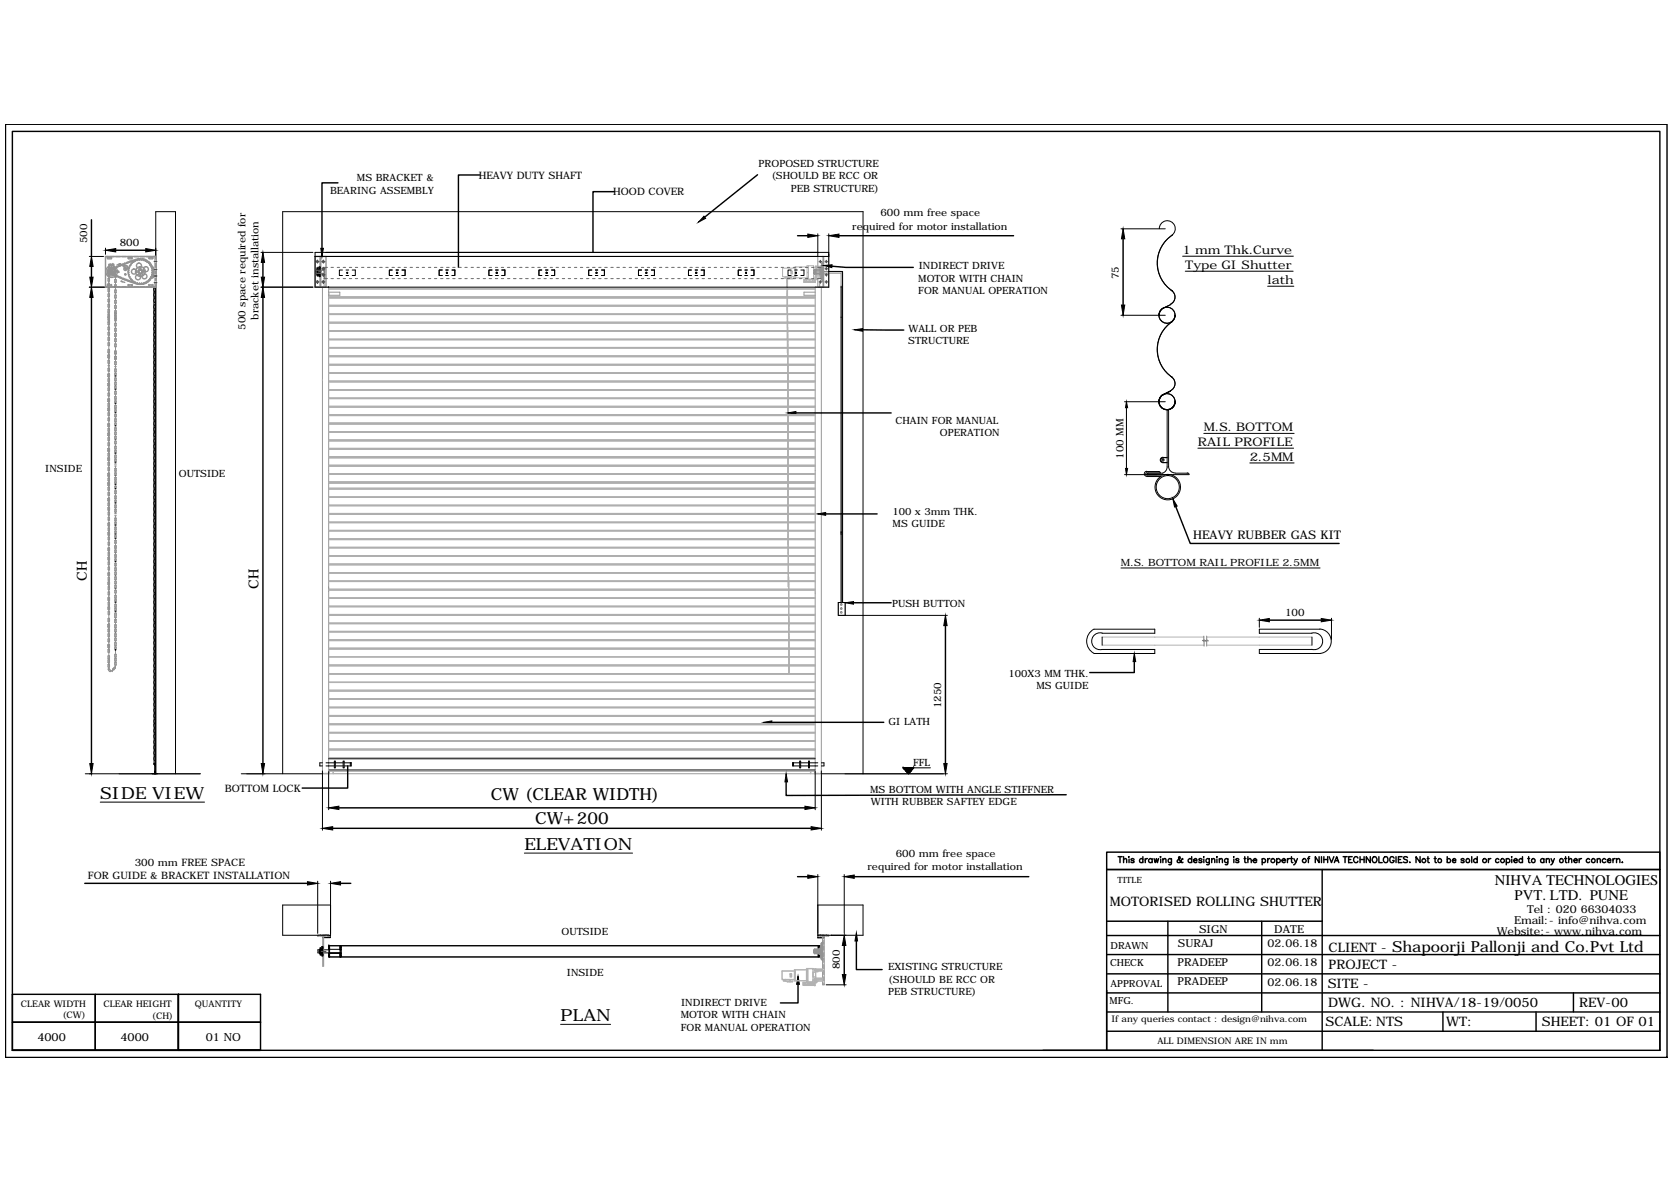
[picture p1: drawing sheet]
<svg xmlns="http://www.w3.org/2000/svg" width="297mm" height="210mm" viewBox="0 0 297 210" stroke-linecap="round" stroke-linejoin="round" font-family="sans-serif">
<defs><g id="words">
<g font-size="3">
<text x="17.8" y="141.9">SIDE VIEW</text>
<text x="87.3" y="142.2">CW (CLEAR WIDTH)</text>
<text x="95.1" y="146.4">CW+200</text>
<text x="93.2" y="151">ELEVATION</text>
<text x="99.7" y="181.5">PLAN</text>
</g>
<text font-size="2.7" x="247.5" y="169.1">Shapoorji Pallonji and Co.Pvt Ltd</text>
<g font-size="2.6">
<text x="265.7" y="157.3">NIHVA TECHNOLOGIES</text>
<text x="269.2" y="160">PVT. LTD. PUNE</text>
</g>
<g font-size="2.5">
<text x="15.5" y="103.3" transform="rotate(-90 15.5 103.3)">CH</text>
<text x="46" y="104.6" transform="rotate(-90 46 104.6)">CH</text>
</g>
<g font-size="2.3">
<text x="197.3" y="161">MOTORISED ROLLING SHUTTER</text>
<text x="236.2" y="169.1">CLIENT -</text>
<text x="236.2" y="172.2">PROJECT -</text>
<text x="236" y="175.6">SITE -</text>
<text x="236.1" y="179">DWG. NO. : NIHVA/18-19/0050</text>
<text x="280.7" y="179">REV-00</text>
<text x="235.6" y="182.4">SCALE:NTS</text>
<text x="257.1" y="182.4">WT:</text>
<text x="274.1" y="182.4">SHEET: 01 OF 01</text>
</g>
<g font-size="2.1">
<text x="210.2" y="45.1">1 mm Thk.Curve</text>
<text x="210.7" y="47.8">Type GI Shutter</text>
<text x="225.3" y="50.4">lath</text>
<text x="214" y="76.6">M.S. BOTTOM</text>
<text x="212.9" y="79.2">RAIL PROFILE</text>
<text x="222.2" y="81.9">2.5MM</text>
<text x="212.1" y="95.8">HEAVY RUBBER GAS KIT</text>
</g>
<g font-size="2">
<text x="6.6" y="185">4000</text>
<text x="21.4" y="185">4000</text>
<text x="36.6" y="185">01 NO</text>
</g>
<g font-size="1.9">
<text x="213.1" y="165.8">SIGN</text>
<text x="226.5" y="165.8">DATE</text>
<text x="266.1" y="166.1">Website:- www.nihva.com</text>
<text x="269.2" y="164.2">Email:- info@nihva.com</text>
<text x="271.4" y="162.3">Tel : 020 66304033</text>
<text x="209.3" y="171.6">PRADEEP</text>
<text x="209.4" y="168.3">SURAJ</text>
<text x="225.3" y="168.3">02.06.18</text>
<text x="225.3" y="171.7">02.06.18</text>
<text x="209.3" y="175.1">PRADEEP</text>
<text x="225.3" y="175.2">02.06.18</text>
</g>
<g font-size="1.8">
<text x="134.8" y="29.7">PROPOSED STRUCTURE</text>
<text x="58.7" y="34.4">BEARING ASSEMBLY</text>
<text x="63.5" y="32.2">MS BRACKET &amp;</text>
<text x="85.1" y="31.8">HEAVY DUTY SHAFT</text>
<text x="109" y="34.7">HOOD COVER</text>
<text x="137.1" y="31.9">(SHOULD BE RCC OR</text>
<text x="140.6" y="34.1">PEB STRUCTURE)</text>
<text x="151.5" y="40.8">required for motor installation</text>
<text x="156.5" y="38.5">600 mm free space</text>
<text x="15.5" y="43.2" transform="rotate(-90 15.5 43.2)">500</text>
<text x="21.3" y="43.7">800</text>
<text x="163.3" y="47.9">INDIRECT DRIVE</text>
<text x="163.2" y="50.1">MOTOR WITH CHAIN</text>
<text x="163.2" y="52.2">FOR MANUAL OPERATION</text>
<text x="198.9" y="49.6" transform="rotate(-90 198.9 49.6)">75</text>
<text x="43.6" y="58.6" transform="rotate(-90 43.6 58.6)">500 space required for</text>
<text x="46" y="56.8" transform="rotate(-90 46 56.8)">bracket installation</text>
<text x="161.5" y="59">WALL OR PEB</text>
<text x="161.5" y="61.2">STRUCTURE</text>
<text x="159.2" y="75.3">CHAIN FOR MANUAL</text>
<text x="167.1" y="77.5">OPERATION</text>
<text x="8" y="83.9">INSIDE</text>
<text x="199.7" y="81.6" transform="rotate(-90 199.7 81.6)">100 MM</text>
<text x="31.8" y="84.8">OUTSIDE</text>
<text x="158.6" y="91.5">100 x 3mm THK.</text>
<text x="158.7" y="93.7">MS GUIDE</text>
<text x="199.3" y="100.6">M.S. BOTTOM RAIL PROFILE 2.5MM</text>
<text x="158.6" y="107.9">PUSH BUTTON</text>
<text x="228.4" y="109.5">100</text>
<text x="167.3" y="125.9" transform="rotate(-90 167.3 125.9)">1250</text>
<text x="179.3" y="120.3">100X3 MM THK.</text>
<text x="184.2" y="122.5">MS GUIDE</text>
<text x="157.9" y="128.8">GI LATH</text>
<text x="162.3" y="136.1">FFL</text>
<text x="40" y="140.7">BOTTOM LOCK</text>
<text x="154.7" y="140.9">MS BOTTOM WITH ANGLE STIFFNER</text>
<text x="154.8" y="143.1">WITH RUBBER SAFTEY EDGE</text>
<text x="24" y="154">300 mm FREE SPACE</text>
<text x="154.2" y="154.7">required for motor installation</text>
<text x="159.2" y="152.3">600 mm free space</text>
<text x="15.6" y="156.2">FOR GUIDE &amp; BRACKET INSTALLATION</text>
<text x="99.8" y="166.2">OUTSIDE</text>
<text x="100.8" y="173.6">INSIDE</text>
<text x="149.3" y="172.3" transform="rotate(-90 149.3 172.3)">800</text>
<text x="157.9" y="172.4">EXISTING STRUCTURE</text>
<text x="121.1" y="178.8">INDIRECT DRIVE</text>
<text x="157.9" y="176.9">PEB STRUCTURE)</text>
<text x="157.9" y="174.7">(SHOULD BE RCC OR</text>
<text x="121" y="181">MOTOR WITH CHAIN</text>
<text x="121" y="183.2">FOR MANUAL OPERATION</text>
</g>
<g font-size="1.7">
<text x="197.3" y="171.7">CHECK</text>
<text x="197.4" y="168.7">DRAWN</text>
<text x="197.2" y="178.5">MFG.</text>
<text x="197.4" y="175.5">APPROVAL</text>
</g>
<g font-size="1.6">
<text x="3.7" y="179">CLEAR WIDTH</text>
<text x="18.4" y="179.1">CLEAR HEIGHT</text>
<text x="34.6" y="179.1">QUANTITY</text>
<text x="11.1" y="181">(CW)</text>
<text x="27" y="181">(CH)</text>
<text x="197.6" y="181.6">If any queries contact : design@nihva.com</text>
<text x="205.7" y="185.5">ALL DIMENSION ARE IN mm</text>
</g>
<text font-size="1.5" x="198.6" y="156.9">TITLE</text>
</g></defs>
<!-- layer: 0 -->
<g fill="none" stroke="#aeaeae" stroke-width=".18">
<path d="M58.4 58.9h86.5M58.4 58.7h86.5M58.4 57.4h86.5M58.4 57.3h86.5M58.4 55.9h86.5M58.4 55.8h86.5M58.4 54.4h86.5M58.4 54.3h86.5M58.4 52.9h86.5M58.4 52.8h86.5M58.4 51.4h86.5M58.4 51.3h86.5"/>
<path d="M57.3 67.6h.1M58.4 69.4h86.5M58.4 69.2h86.5M58.4 67.9h86.5M58.4 67.7h86.5M58.4 66.4h86.5M58.4 66.2h86.5M58.4 64.9h86.5M58.4 64.8h86.5M58.4 63.4h86.5M58.4 63.2h86.5M58.4 61.9h86.5"/>
<path d="M58.4 61.8h86.5M58.4 60.4h86.5M58.4 60.3h86.5M58.4 73.9h86.5M58.4 73.7h86.5M58.4 72.4h86.5M58.4 72.2h86.5M58.4 70.9h86.5M58.4 70.7h86.5M58.4 75.3h86.5M58.4 75.2h86.5M58.4 76.9h86.5"/>
<path d="M58.4 76.7h86.5M58.4 78.3h86.5M58.4 78.2h86.5M58.4 79.8h86.5M58.4 79.7h86.5M58.4 81.4h86.5M58.4 81.2h86.5M58.4 82.8h86.5M58.4 82.7h86.5M58.4 84.3h86.5M58.4 84.2h86.5M58.4 85.8h86.5"/>
<path d="M58.4 85.7h86.5M58.4 98.9h86.5M58.4 98.7h86.5M58.4 97.4h86.5M58.4 97.3h86.5M58.4 95.9h86.5M58.4 95.7h86.5M58.4 94.4h86.5M58.4 94.3h86.5M58.4 92.9h86.5M58.4 92.8h86.5M58.4 91.4h86.5"/>
<path d="M58.4 91.3h86.5M58.4 89.9h86.5M58.4 89.8h86.5M58.4 88.4h86.5M58.4 88.3h86.5M58.4 86.9h86.5M58.4 86.8h86.5M58.4 119.8h86.5M58.4 119.7h86.5M58.4 118.3h86.5M58.4 118.2h86.5M58.4 116.8h86.5"/>
<path d="M58.4 116.7h86.5M58.4 115.3h86.5M58.4 115.2h86.5M58.4 113.9h86.5M58.4 113.7h86.5M58.4 112.3h86.5M58.4 112.2h86.5M58.4 110.9h86.5M58.4 110.7h86.5M58.4 109.4h86.5M58.4 109.2h86.5M58.4 107.9h86.5"/>
<path d="M58.4 107.7h86.5M58.4 106.4h86.5M58.4 106.2h86.5M58.4 104.9h86.5M58.4 104.7h86.5M58.4 103.4h86.5M58.4 103.2h86.5M58.4 101.9h86.5M58.4 101.8h86.5M58.4 100.4h86.5M58.4 100.2h86.5M195.9 114.7h18.1"/>
<path d="M195.9 113.2h18.1M214.5 114.7h18.7M214.5 113.2h18.7M58.4 134.6h86.5M58.4 133.3h86.5M58.4 133.1h86.5M58.4 131.8h86.5M58.4 131.6h86.5M58.4 130.3h86.5M58.4 130.2h86.5M58.4 128.8h86.5M58.4 128.6h86.5"/>
<path d="M58.4 127.3h86.5M58.4 127.2h86.5M58.4 125.8h86.5M58.4 125.7h86.5M58.4 124.3h86.5M58.4 124.1h86.5M58.4 122.8h86.5M58.4 122.7h86.5M58.4 121.3h86.5M58.4 121.2h86.5"/>
</g>
<g fill="none" stroke="#959595" stroke-width=".18">
<path d="M56 51h2.4v86M57.3 51v86.4h.3M58.4 51.9h2v.6h-2M58.5 52.2v.1M144.7 48.6l.1 .1M144.7 48v.6M144.8 48.2h.2M144.8 48.5h.2M144.8 48h-.1M144.8 48.3h1M144.8 47.9v.3M144.8 48.5v.3"/>
<path d="M144.8 48.8h1M144.9 51.9h-2v.6h2M145 48.2h.1M145 48.5h.1M145 48.5v.1h.8M145.4 47.3v-1.7h1.9v5.4h-2.4v86.5h1.1M145.4 49.6v1.4M145.8 47.9h-1v.9M145.8 48h-.8v.2M145.8 47.7v1.2M145.8 47.7h.2M145.8 48.9h.2"/>
<path d="M146 51v86.4h-.2M146 48h-1.3v.6h1.3M146.1 46.9h.1M146.1 49.7h.1M146.1 47.1l-.1 .1v2.2l.1 .2M146.1 45.6h.2v5.4h-.2M146.1 46.8v3M146.1 48h.3M146.1 48.6h.3M146.3 48.8v.1M146.3 45.6v5.4M146.3 47.7v1.1"/>
<path d="M146.3 49.1h.1M146.3 49.2h.1M146.3 47.4h.1M146.3 47.5h.1M146.3 46.7h-.2v3.2h.2M146.3 47.7v.1M146.4 45.6v5.4M19.3 63.7v.3M20.5 64v.2M19.3 118.6v.2M57.3 137.5h1.1M57.7 137.4h.3"/>
<path d="M58.2 137.4h.2M144.9 137.4h.3M145.3 137.4h.3M56.5 166.2h1.9v.2h-1.9zM57.4 166.4v5.3h.1v-5.3M145.4 166.2h1.9v.2h-1.9zM146.2 166.4v8.6h.3v-8.6M146.4 166.4v.3M146.4 167.1v.7M146.4 168.2v.7M146.4 169.3v.7M146.4 170.3v.8"/>
<path d="M146.4 171.4v.8M146.4 172.5v.7M146.4 173.6v.7M146.4 174.7v.3"/>
<circle cx="145.8" cy="50.1" r=".15"/>
<circle cx="145.8" cy="46.5" r=".15"/>
<circle cx="146.9" cy="50.1" r=".15"/>
<circle cx="146.9" cy="47.8" r=".15"/>
<circle cx="146.9" cy="46.5" r=".15"/>
<circle cx="146.9" cy="48.8" r=".15"/>
</g>
<path d="M57.6 49.5v1.5h-1.6M145.7 50.3v.7h1.6" fill="none" stroke="#929292" stroke-width=".18"/>
<g fill="none" stroke="#696969" stroke-width=".18">
<path d="M57.6 48.9h.1M57.6 48h-1.4v.6h1.4M57.7 47.5v2M58.2 47.5h-.6v2h.6M58.8 49.5h.5M58.8 47.5h.5M59.9 49.5h.5M59.9 47.5h.5M61 49.5h.4M61 47.5h.4M62.1 49.5h.4M62.1 47.5h.4"/>
<path d="M63.2 49.5h.4M63.2 47.5h.4M64.3 49.5h.4M64.3 47.5h.4M65.3 49.5h.5M65.3 47.5h.5M66.4 49.5h.4M66.4 47.5h.4M67.5 49.5h.4M67.5 47.5h.4M68.6 49.5h.4M68.6 47.5h.4"/>
<path d="M69.7 49.5h.4M69.7 47.5h.4M70.7 49.5h.5M70.7 47.5h.5M71.8 49.5h.5M71.8 47.5h.5M72.9 49.5h.4M72.9 47.5h.4M74 49.5h.4M74 47.5h.4M75.1 49.5h.4M75.1 47.5h.4"/>
<path d="M76.2 49.5h.4M76.2 47.5h.4M77.2 49.5h.4M77.2 47.5h.4M78.3 49.5h.4M78.3 47.5h.4M79.4 49.5h.4M79.4 47.5h.4M80.5 49.5h.4M80.5 47.5h.4M81.5 49.5h.5M81.5 47.5h.5"/>
<path d="M82.6 49.5h.5M82.6 47.5h.5M83.7 49.5h.5M83.7 47.5h.5M84.8 49.5h.4M84.8 47.5h.4M85.9 49.5h.4M85.9 47.5h.4M87 49.5h.4M87 47.5h.4M88.1 49.5h.4M88.1 47.5h.4"/>
<path d="M89.1 49.5h.4M89.1 47.5h.4M90.2 49.5h.4M90.2 47.5h.4M91.3 49.5h.4M91.3 47.5h.4M92.4 49.5h.4M92.4 47.5h.4M93.4 49.5h.5M93.4 47.5h.5M94.5 49.5h.5M94.5 47.5h.5"/>
<path d="M95.6 49.5h.5M95.6 47.5h.5M96.7 49.5h.4M96.7 47.5h.4M97.8 49.5h.4M97.8 47.5h.4M98.8 49.5h.5M98.8 47.5h.5M99.9 49.5h.5M99.9 47.5h.5M101 49.5h.4M101 47.5h.4"/>
<path d="M102.1 49.5h.4M102.1 47.5h.4M103.2 49.5h.4M103.2 47.5h.4M104.3 49.5h.4M104.3 47.5h.4M105.3 49.5h.5M105.3 47.5h.5M106.4 49.5h.4M106.4 47.5h.4M107.5 49.5h.5M107.5 47.5h.5"/>
<path d="M108.6 49.5h.4M108.6 47.5h.4M109.6 49.5h.5M109.6 47.5h.5M110.7 49.5h.5M110.7 47.5h.5M111.8 49.5h.5M111.8 47.5h.5M112.9 49.5h.4M112.9 47.5h.4M114 49.5h.4M114 47.5h.4"/>
<path d="M115.1 49.5h.4M115.1 47.5h.4M116.2 49.5h.4M116.2 47.5h.4M117.2 49.5h.4M117.2 47.5h.4M118.3 49.5h.4M118.3 47.5h.4M119.4 49.5h.4M119.4 47.5h.4M120.5 49.5h.4M120.5 47.5h.4"/>
<path d="M121.5 49.5h.5M121.5 47.5h.5M122.6 49.5h.5M122.6 47.5h.5M123.7 49.5h.5M123.7 47.5h.5M124.8 49.5h.4M124.8 47.5h.4M125.9 49.5h.4M125.9 47.5h.4M127 49.5h.4M127 47.5h.4"/>
<path d="M128.1 49.5h.4M128.1 47.5h.4M129.1 49.5h.4M129.1 47.5h.4M130.2 49.5h.4M130.2 47.5h.4M131.3 49.5h.4M131.3 47.5h.4M132.4 49.5h.4M132.4 47.5h.4M133.4 49.5h.5M133.4 47.5h.5"/>
<path d="M134.5 49.5h.5M134.5 47.5h.5M135.6 49.5h.5M135.6 47.5h.5M136.7 49.5h.4M136.7 47.5h.4M137.8 49.5h.4M137.8 47.5h.4M138.9 49.5h.4M138.9 47.5h.4M140 49.5h.4M140 47.5h.4"/>
<path d="M141 49.5h.4M141 47.5h.4M142.1 49.5h.4M142.1 47.5h.4M143.2 49.5h.4M143.2 47.5h.4M144.3 49.5h.4M144.3 47.5h.4M145.3 47.5h.6v2.1M145.3 49.5h.6M145.8 47.5v2.1"/>
</g>
<path d="M57.7 48.2h-.1" fill="none" stroke="#7c7c7c" stroke-width=".18"/>
<g fill="none" stroke="#000" stroke-width=".18">
<path d="M15.9 51h11.1M15.9 45.6h2.5M18.8 44.1v1.1M27.7 44.1v1.1M46.4 51h9.2M46.4 44.9h9.2M56 45.6h91.3M58.4 51.1h.1M60.9 48h-.6v1h.6M61.5 49h.5M61.5 48h.5M61.6 48.4h.2v.2h-.2z"/>
<path d="M62.6 48h.6v1h-.6M69.7 48h-.5v1h.5M70.4 49h.4M70.4 48h.4M71.5 48h.5v1h-.5M78.6 48h-.5v1h.5M79.2 49h.5M79.2 48h.5M79.4 48.4h.1v.2h-.1zM80.3 48h.6v1h-.6M87.5 48h-.6v1h.6M88.1 49h.5"/>
<path d="M88.1 48h.5M88.2 48.4h.2v.2h-.2zM89.2 48h.5v1h-.5M96.3 48h-.5v1h.5M97 49h.4M97 48h.4M98 48h.6v1h-.6M105.2 48h-.6v1h.6M105.8 49h.5M105.8 48h.5M106 48.4h.1v.2h-.1zM106.9 48h.5v1h-.5"/>
<path d="M114 48h-.5v1h.5M114.7 49h.4M114.7 48h.4M114.8 48.4h.2v.2h-.2zM115.8 48h.5v1h-.5M122.9 48h-.5v1h.5M123.6 49h.4M123.6 48h.4M124.6 48h.6v1h-.6M131.8 48h-.6v1h.6M132.4 49h.4M132.4 48h.4"/>
<path d="M132.5 48.4h.2v.2h-.2zM133.5 48h.5v1h-.5M140.6 48h-.5v1h.5M141.3 49h.4M141.3 48h.4M141.4 48.4h.2v.2h-.2zM142.4 48h.5v1h-.5M145.4 41.6v4M145.7 48h.6M147.3 41.6v9.4h-91.3v-6.1h91.3M147.3 48.2h2.5v58.9h.4v2.3M149.5 51h.1"/>
<path d="M149.5 51v56.1h-.5v2.3h19.4M199.3 56h7.8M199.3 40.7h7.8M206 56a1.42 1.42 0 0 1 2.2-1.2 1.42 1.42 0 0 1 0 2.4M206 56a1.42 1.42 0 0 1 2.1-1.2 1.42 1.42 0 0 1 .2 2.4M206 56h.1M206.1 40.6a1.42 1.42 0 0 1 2-1.2 1.42 1.42 0 0 1 .2 2.4M206.7 54.8a1.46 1.46 0 0 0 .1 2.5 1.46 1.46 0 0 0 2.1-1.3M206.7 54.8a1.42 1.42 0 0 0 .1 2.5 1.42 1.42 0 0 0 2.1-1.3M207.3 42.7l1.1-.9a6 6 0 0 0 0 9.9 5.9 5.9 0 0 1-1.1-9zM207.3 58.1l1.1-1a6 6 0 0 0 0 10 5.9 5.9 0 0 1-1.1-9zM208.1 54.1l-1.4 .7"/>
<path d="M208.1 51.6a1.42 1.42 0 0 1 .8 1.2 1.42 1.42 0 0 1-.8 1.3 1.42 1.42 0 0 0 .1-2.5M208.9 56h.1M210.2 45.5h19.7M210.7 48.2h19.2M225.3 50.9h4.7M20.5 67h.1M20.5 69.3h.1M20.5 71.8h.1M20.5 73.4h.1M20.5 75.8h.1M20.5 68.5v.1M20.5 77.4h.1"/>
<path d="M20.5 78.1v.1M199.9 71.4h7.2M200.2 72.5v10.8M206 71.4a1.42 1.42 0 0 1 2.2-1.3 1.42 1.42 0 0 1 0 2.5M206 71.4a1.42 1.42 0 0 1 2.1-1.3 1.42 1.42 0 0 1 .2 2.4M206 71.4h.1M206.7 70.1a1.46 1.46 0 0 0 .1 2.6 1.46 1.46 0 0 0 2.1-1.3M207.5 72.8v10.2M207.7 72.9v10M207.8 72.7l-.1 .2M208.1 69.5l-1.4 .7a1.42 1.42 0 0 0 .1 2.4 1.42 1.42 0 0 0 2.1-1.2M208.1 66.9a1.42 1.42 0 0 1 .8 1.3 1.42 1.42 0 0 1-.8 1.3 1.42 1.42 0 0 0 .1-2.5"/>
<path d="M208.9 71.4h.1M212.9 79.7h17.1M214 77h16M20.5 80.7h.1M20.5 82.3h.1M20.5 86.2h.1M20.5 87h.1M20.5 89.5h.1M20.5 93.5h.1M20.5 95.1h.1M20.5 95.8h.1M20.5 99.9h.1"/>
<path d="M20.5 84.6v.1M20.5 91.1h.1M20.5 98.3v.1M149.5 94.6h.1M203.8 83.8h2.2l.2 .2M203.8 84.7h2.6M203.9 84l-.2 .2 .2 .2M203.9 83.8a.44 .44 0 0 0-.5 .4 .44 .44 0 0 0 .5 .5M203.9 84.4h3.1M204.2 84.1l-.3 .2M206.7 81.3a.49 .49 0 0 0-.5 .5 .49 .49 0 0 0 .5 .4h.8M206.8 81.3h.7"/>
<path d="M206.8 82.2h.7M207 84.4a2.26 2.26 0 0 1 2.8 2.5 2.26 2.26 0 0 1-3.5 1.6 2.26 2.26 0 0 1 .1-3.9M207.5 83a1.16 1.16 0 0 1-.8 1.1h-2.8M207.5 81.4h-.8a.4 .4 0 0 0-.4 .4 .4 .4 0 0 0 .4 .4M207.7 82.9a1.16 1.16 0 0 0 1.2 1.2h2.2M211 84.1h.3l.1 .2-11.5 .1M222.2 82.3h7.8M20.5 115.6h.1M20.5 107.2h.1M20.5 108.8h.1M20.5 102.3h.1M20.5 103.9h.1"/>
<path d="M20.5 104.6v.1M20.5 110.2h.1M20.5 112.4h.1M20.5 114h.1M195.9 112.6h9.4v-.8h-10.8a2.43 2.43 0 0 0 0 4.3M195.9 113.2v1.5M195.9 112.5a1.5 1.5 0 0 0-1.8 1.5 1.5 1.5 0 0 0 1.8 1.4h9.4v.7h-10.8M199.3 101h35.4M223.9 109.9v1.6M233.2 112.5a1.5 1.5 0 0 1 1.9 1.5 1.5 1.5 0 0 1-1.9 1.4M233.2 115.4h-9.3v.7h10.8M233.2 113.2v1.5"/>
<path d="M234.6 111.8a2.18 2.18 0 0 1 2 2.2 2.18 2.18 0 0 1-2 2.1M234.7 111.8h-10.8v.8h9.3M236.7 109.9v3.8M15.2 137.5h20.4M27.4 135.8l.1-.1 .1 .2v-.2l-.1-.1-.2 .1 .2 .4v1.4M27.4 135.9l.2 .2v1.4M27.5 137.1v.4h-.4M27.6 137.5h.3M42.9 137.5h14.4M50.2 137.5v-99.9h103.2v99.9M57.3 137v10.6M57.3 135.6h-.4v.5h.4"/>
<path d="M58 135.6h1.4M58 136.1h1.4M58.4 137.1v6.8M58.4 136.8h86.5M58.4 134.9h86.5M59.4 135.3h.2v1.2h-.2zM59.6 135.6h1.4M59.6 136.1h1.4M61 135.3h.2v1.2h-.2zM61.2 135.6h1.2v.5h-1.2M62.3 135.6v.5M141.1 135.6v.5"/>
<path d="M142.2 135.3h.1v1.2h-.1zM142.2 135.6h-1.3v.5h1.3M142.3 135.6h1.4M142.3 136.1h1.4M143.7 135.3h.2v1.2h-.2zM143.9 135.6h1.5M143.9 136.1h1.5M144.9 137.1v6.8M146 137.5h22.4M146 135.6h.5v.5h-.5M146 137v10.6M160.5 136.5h.1"/>
<path d="M160.5 136.5h4.9M160.5 136.5l1 1M160.6 136.5h.1M160.6 136.5h.1l-.1 .1M160.7 136.5v.1zM160.7 136.7l.1-.2-.1 .2M160.7 136.5v.1M160.8 136.5l-.1 .2zM160.8 136.7l.1-.2-.1 .2M160.8 136.5l-.1 .2M160.9 136.5l-.1 .3zM160.9 136.8l.1-.3v.4"/>
<path d="M161 136.5l-.1 .3 .1-.3-.2 .3M161 137l.2-.5-.2 .6M161.1 136.5l-.1 .5M161.1 137.1l.1-.6-.1 .6M161.2 137.1l.2-.6-.2 .7 .3-.7-.3 .7M161.2 136.5l-.1 .6M161.3 137.3l.2-.8-.2 .8M161.3 136.5l-.2 .6M161.4 137.4l.3-.9-.3 1M161.5 136.5l-.2 .8M161.5 137.5l.3-1-.3 1M161.5 136.5l-.2 .9z"/>
<path d="M161.6 136.5l-.2 .9M161.6 136.5l-.2 .9zM161.6 137.4l.2-.9-.3 1M161.7 137.3l.2-.8-.2 .8M161.7 136.5l-.2 1zM161.7 137.2l.2-.7-.2 .8M161.8 136.5l-.3 1M161.8 137.2l.2-.7-.2 .7M161.9 136.5l-.3 .9M161.9 137.1l.2-.6-.2 .6M161.9 137l.2-.5-.2 .6M162 137l.1-.5-.1 .5"/>
<path d="M162 136.5l-.2 .6M162.1 136.5l-.1 .4zM162.1 136.5v.4M162.2 136.7l.1-.2-.2 .3M162.3 136.5l-.1 .2M162.3 136.6v-.1v.1M162.3 136.6h.1M162.3 136.5h.1M162.4 136.5h.1M162.4 136.5l-.9 1M17.8 142.6h18.6M56.5 156.6v9.3"/>
<path d="M58.8 156.6v9.6h-8.6v-5.3h8.6M93.2 151.6h19.2M145.4 155.4v11.3h1.1v-.5M150.1 155.4v10.5M57.3 166.2v.5h1.4v-.5M57.8 166.3h-.3v.3h.3M58 166.3h.3M58 166.6h.3M58.4 166.3h.3M58.4 166.6h.3M58.4 166.2v.2M58.5 168.1h.1"/>
<path d="M58.5 168.2l.1-.1-.1 .2M58.5 168.6l.1-.1-.1 .2M58.5 168.1v2M58.5 168.1h87.2v2h-87.2M58.5 169.4v.2l.1-.2M58.5 168.1v.1M58.6 168.3l-.1 .1 .1-.1M58.6 168.6l-.1 .1 .1-.1M58.6 168.7h.1M58.6 169.6l-.1 .3M58.6 169.9l-.1 .1M58.6 170l-.1 .1 .1-.1"/>
<path d="M58.6 168.6l-.1 .1h2l.1-.1-.1 .2M58.6 168.1l-.1 .2M58.6 168.2l-.1 .2M58.6 168.3l-.1 .2M58.6 168.4l-.1 .2M58.6 168.5l-.1 .1M58.6 168.7h-.1M58.6 169.5l-.1 .2M58.6 169.6l-.1 .1M58.6 169.7l-.1 .2M58.6 170l-.1 .1M58.6 168.8h-2.1v.6h4.1l-.1 .1"/>
<path d="M58.6 168.1v2M60.5 168.3l.1-.1-.1 .1M60.5 169.9l.1-.2-.1 .2M60.5 169.4l-2 .1M60.5 168.3l.1-.2v2M60.5 168.1v2M60.5 169.4h.1M60.5 168.1h.1M60.6 168.1l-.1 .1M60.6 169.4l-.1 .1M60.6 168.3l-.1 .2 .1-.2M60.6 169.5l-.1 .2 .1-.2"/>
<path d="M60.6 169.9l-.1 .2 .1-.1M60.6 168.2l-.1 .2M60.6 168.3l-.1 .1M60.6 168.4l-.1 .1M60.6 168.4l-.1 .2M60.6 168.5l-.1 .1M60.6 168.6l-.1 .1M60.6 168.6l-.1 .2h.1M60.6 168.7l-.1 .1M60.6 168.8h.1M60.6 169.4l-.1 .2M60.6 169.6l-.1 .1"/>
<path d="M60.6 169.7l-.1 .1 .1-.1M60.6 169.8l-.1 .2M60.6 169.9l-.1 .1M60.6 170l-.1 .1M145.4 160.9h8v5.3h-8M145.4 166.3h.2M145.4 166.6h.2M145.4 168.1v.6M145.4 169.5v.6M145.5 168.1v.6M145.5 169.5v.6M145.7 166.3h.3"/>
<path d="M145.7 166.6h.3M146.1 166.3h.2v.3h-.2M146.9 175h3.5M99.7 182.1h8.8"/>
<circle cx="70.6" cy="48.5" r=".12"/>
<circle cx="97.2" cy="48.5" r=".12"/>
<circle cx="123.7" cy="48.5" r=".12"/>
<circle cx="206.7" cy="81.8" r=".19"/>
<circle cx="207.6" cy="86.6" r="2.05"/>
</g>
<g fill="none" stroke="#b2b2b2" stroke-width=".18">
<path d="M139.7 49.2v.2h-.3h.3M140 49.5h.1M140 49.5h1M140 49.4v.1M140.2 49.4h.1M140.4 49.4h.1M140.4 49.2v.3M140.6 48.2h.2v.5h-.2zM140.6 49.2v.3M140.8 48.3h.1M140.8 48.5h.1M141 49.5h.1"/>
<path d="M141.3 47.7h-2.2v1.5h2.2M141.4 48.8v.1zM141.4 47.9h.1M141.5 47.4v2M142.9 49.8h2M142.9 50.1h1.9zM143 49.9v.2zM143.1 50l.1 .1zM143.2 50h.1M143.3 49.9v.2zM143.5 47.2h1.1v2.4h-1.1zM143.5 47.4l-2.2 .1v1.8l2.2 .1"/>
<path d="M143.6 47.6h.1M143.6 49.3h.1M143.6 48.5h.1M143.6 50l.1 .1zM143.7 50l.1 .1zM143.7 47.2v2.4M143.8 50v.1zM143.9 49.9v.2v-.2M143.9 50l.1 .1zM144 50l.1 .1zM144.1 50v.1zM144.4 49.9l.1 .2z"/>
<path d="M144.6 50h.1M144.6 50l.1 .1zM144.6 49.2h.1M144.6 48.7h.5M144.6 47.9h.5M144.6 49.4h.5M144.7 49.2v.1M144.7 49.9l.1 .2zM144.9 49.7v.5M144.9 48.9v.4M144.9 47.3v.2M144.9 47.5v.1"/>
<path d="M144.9 50.2h.1M144.9 47.6h.4M144.9 47.4h.4M144.9 49.1h.4M144.9 49.7h-2v.5h2M144.9 49.5h.2M145 49.6h.2M145.1 49.7h.1M145.1 49.6h.1M145.1 47.3v2.4M145.1 49.4h1.2M145.1 48.9h1.2"/>
<path d="M145.1 49h-.2v.2h.4M145.1 49.5h-.2v.7M145.5 47.6h.2M145.5 47.4h.2M145.5 49.1h.2M145.5 49.2h.2M145.5 49.4l-.3 .3M145.8 47.6h.2M145.8 47.4h.2M145.8 49.1h.2M145.8 49.2h.2M146.1 47.6h.2"/>
<path d="M146.1 47.4h.2M146.1 49.1h.2M146.1 49.2h.2M146.3 47.7l-1.2 .1M146.3 47.3h-1.4v.3h.2M57.6 137.5h88.1M58.5 137.5v-.4h86.3v.4M59.2 137.5v-.4l.1 .4M59.3 137.5h84.8M144.1 137.5v-.4v.4"/>
<circle cx="140.7" cy="48.3" r=".02"/>
<circle cx="140.7" cy="48.5" r=".02"/>
<circle cx="141.4" cy="47.9" r=".02"/>
<circle cx="141.4" cy="48.8" r=".02"/>
<circle cx="143.6" cy="49.3" r=".02"/>
<circle cx="143.6" cy="47.5" r=".02"/>
<circle cx="143.6" cy="48.4" r=".02"/>
</g>
<!-- layer: Guides -->
<path d="M27.3 51l.1 84.8M27.7 50.8v86.7" fill="none" stroke="#000" stroke-width=".18"/>
<!-- layer: strips -->
<g fill="none" stroke="#000" stroke-width=".18">
<path d="M27.6 51.9l-.3 .5 .3 .5M27.6 52.9l-.3 .5 .3 .5M27.6 59l-.3 .5 .3 .5M27.6 60l-.3 .5 .3 .4M27.6 56l-.3 .5 .3 .5-.2 .3v.4l.2 .3-.3 .5 .3 .4M27.6 54.1l-.3 .4 .3 .5-.2 .3v.4l.2 .3M27.6 51l-.3 .5 .3 .4M27.6 66.9l-.3 .5 .3 .5M27.6 67.9l-.3 .5 .3 .5M27.6 68.9l-.3 .4 .3 .5M27.6 69.9l-.3 .5 .3 .4-.3 .5 .3 .5-.2 .3v.4l.2 .3M27.6 72.8l-.3 .5 .3 .5-.2 .3v.4l.2 .3-.3 .5 .3 .5"/>
<path d="M27.6 75.8l-.3 .5 .3 .5-.2 .3v.3l.2 .3M27.6 77.9l-.3 .5 .3 .5-.2 .3v.3l.2 .3-.3 .6 .3 .5-.2 .3v.4l.2 .3-.3 .5 .3 .5M27.6 64l-.3 .4 .3 .5-.2 .3v.4l.2 .3-.3 .5 .3 .5M27.6 61l-.3 .5 .3 .5-.2 .3v.3l.2 .3-.3 .5 .3 .5M27.6 95.2l-.3 .4 .3 .5M27.6 84.8l-.3 .5 .3 .5-.3 .5 .3 .6-.2 .3v.4l.2 .3-.3 .5 .3 .5-.3 .6 .3 .4M27.6 82.8l-.3 .4 .3 .5M27.6 96.1l-.3 .6 .3 .5-.2 .3v.4l.2 .3-.3 .6 .3 .5-.3 .5 .3 .5M27.6 94.1l-.3 .5 .3 .6M27.6 89.9l-.3 .6 .3 .5-.2 .3v.4l.2 .3-.3 .5 .3 .6-.3 .5 .3 .4M27.6 83.7l-.3 .6 .3 .5M27.6 117.8l-.3 .5 .3 .5"/>
<path d="M27.6 118.8l-.3 .5 .3 .5M27.6 119.8l-.3 .5 .3 .5M27.6 114.8l-.3 .5 .3 .5-.2 .3v.3l.2 .3M27.6 113.8l-.3 .5 .3 .4M27.6 105.5l-.3 .5 .3 .5-.2 .3v.4l.2 .4-.3 .5 .3 .5-.3 .5 .3 .5M27.6 109.7l-.3 .5 .3 .4M27.6 101.4l-.3 .5 .3 .4-.3 .6 .3 .5M27.6 103.5l-.3 .4 .3 .5M27.6 116.7l-.3 .6 .3 .5M27.6 112.7l-.3 .5 .3 .6M27.6 110.6l-.3 .6 .3 .5-.3 .5 .3 .5M27.6 104.4l-.3 .6 .3 .5"/>
<path d="M27.6 100.3l-.3 .5 .3 .6M27.6 134.4l-.3 .4 .3 .5M27.6 132.4l-.3 .4 .3 .5-.2 .3v.4l.2 .3M27.6 131.4l-.3 .5 .3 .5M27.6 120.8l-.3 .5 .3 .5-.2 .3v.3l.2 .3M27.6 122.8l-.3 .5 .3 .5-.2 .3v.3l.2 .3-.3 .5 .3 .5M27.6 125.8l-.3 .4 .3 .5-.2 .3v.4l.2 .3-.3 .5 .3 .5M27.6 128.4l-.3 .5 .3 .5-.2 .3v.4l.2 .3-.3 .5 .3 .4"/>
</g>
<!-- layer: labeling -->
<g fill="none" stroke="#959595" stroke-width=".18">
<path d="M19.2 48.6v.4M19.2 50.4v.5M19.2 51.3v.5l.1 .1M19.2 52.3v.4M19.2 53.2v.4l.1 .1M19.2 55h.2l-.1 .9-.1-.1zM19.2 56v.8M19.2 56.9v.8M19.2 58.2v.4M19.2 59.1v.4M19.2 48.6l.1-.1 .2 .1v.4l-.2 .1M19.2 49.5h.2v.4"/>
<path d="M19.2 52.3h.2v.4h-.2M19.2 53.2h.2l-.1 .5M19.2 54.1l.1-.1 .1 .1v.5h-.2M19.2 56h.2v.8h-.2M19.2 58.2l.1-.1 .1 .1v.4M19.2 59.1h.2l-.1 .5M19.2 52.7l.1 .1M19.2 54.6l.1 .1M19.2 56.4l.1 .1M19.2 55.9l.1 .1M19.2 56.9h.2M19.2 56.8l.1 .1"/>
<path d="M19.2 57.7l.1 .1M19.2 50.9l.1 .1M19.2 49.9l.1 .2M19.2 49.9l.1 .1M19.2 49l.1 .1M19.2 58.6l.1 .1M19.2 59.5l.1 .2M19.3 49.4l-.1 .1v.4M19.3 54l-.1 .1v.5M19.3 49.4l.2 .1v.4l-.2 .2M19.3 50.3l.2 .1v.5l-.2 .1M19.3 51.2l.2 .1v.5l-.2 .1"/>
<path d="M19.3 52.1l.2 .2v.4l-.2 .1M19.3 53.1l.2 .1v.4l-.2 .1M19.3 54l.2 .1v.5l-.2 .1M19.3 54.9l.2 .1v.5l-.2 .1M19.3 55.8l.2 .2v.8l-.2 .1M19.3 56.8l.2 .1v.8l-.2 .1M19.3 58l.2 .2v.4l-.2 .1M19.3 59l.2 .1v.4l-.2 .2M19.3 59.9l.2 .1v.5l-.2 .1M19.3 50.3l.1 .6h-.2M19.3 57.2l.1 .5h-.2M19.3 51.2l-.1 .1"/>
<path d="M19.3 51.3h-.1M19.3 49.1v.3M19.3 50.1v.2M19.3 51v.2M19.3 51.9v.2M19.3 52.8v.3M19.3 53.7v.3M19.3 54.7v.2M19.3 55.6v.2M19.3 56v.2M19.3 56.5v.3M19.3 56.9v.2"/>
<path d="M19.3 57.8v.2M19.3 58.7v.3M19.3 59.7v.2M19.3 52.1l-.1 .2M19.3 53.1l-.1 .1M19.3 54.9l-.1 .1M19.3 55.8l-.1 .2M19.3 56.8l-.1 .1M19.3 56.2l-.1 .1h.2M19.3 56.2l.2 .1M19.3 57.1l-.1 .2M19.3 57.1l.2 .1"/>
<path d="M19.3 50.3l-.1 .1M19.3 48.5l-.1 .1M19.3 58l-.1 .2M19.3 59l-.1 .1M19.3 59.9l-.1 .1M19.4 48.6v.4h-.2M19.4 51.3v.5l-.1 .1-.1-.1M19.4 55.5h-.2l.1 .1M19.4 56.4l-.1 .1M19.5 56.4l-.2 .1M19.5 55.9l-.2 .1M20.4 52.9l.1 .2"/>
<path d="M20.4 52.5h.2l-.1 .5M20.4 55.3h.2v.8h-.2M20.4 57.9l.1 .1M20.4 52l.1 .1M20.4 51.1l.1 .1M20.4 50.7h.2v.4M20.4 49.7h.2v.5h-.2M20.4 48.8v.5M20.4 49.7v.5M20.4 51.5v.5M20.4 52.5v.4M20.4 53.4v.5l.1 .1"/>
<path d="M20.4 54.3v.5M20.4 56.2v.8l.1 .1M20.4 57.5v.4M20.4 48.8h.2v.4h-.2M20.4 58.4h.2v.4h-.2M20.4 59.3l.1-.1 .1 .1v.5M20.4 54.8l.1 .1M20.4 56.1l.1 .1M20.4 50.2l.1 .1M20.4 49.3h.1M20.4 58.8l.1 .2M20.4 59.8l.1 .1"/>
<path d="M20.4 59.8h.1M20.5 48.3a.66 .66 0 0 0-.8-.7 .66 .66 0 0 0-.5 .9M20.5 48.3v.4M20.5 53.3l.2 .1v.5l-.2 .1M20.5 54.2l.2 .1v.5l-.2 .1M20.5 56l.2 .2v.8l-.2 .1M20.5 57.3l.2 .2v.4l-.2 .1M20.5 49.3v.3M20.5 50.3v.2M20.5 51.2v.2M20.5 52.1v.3M20.5 53.1v.2"/>
<path d="M20.5 54v.2M20.5 54.9v.2M20.5 55.8v.2M20.5 56.2v.2M20.5 56.8v.2M20.5 57.1v.2M20.5 58v.3M20.5 59v.2M20.5 59.9v.2M20.5 50.5l-.1 .1v.5M20.5 55.1l-.1 .1v.9M20.5 58.3l-.1 .1v.4"/>
<path d="M20.5 59.2l-.1 .1v.5M20.5 48.7l.2 .1v.5h-.2M20.5 49.6l.2 .1v.5l-.2 .1M20.5 50.5l.2 .1v.5l-.2 .1M20.5 51.4l.2 .1v.5l-.2 .1M20.5 52.4l.2 .1v.4l-.2 .2M20.5 55.1l.2 .1v.9l-.2 .1M20.5 58.3l.2 .1v.4l-.2 .2M20.5 59.2l.2 .1v.5l-.2 .1M20.5 51.5l.1 .5M20.5 51.4l-.1 .2M20.5 52.4l-.1 .1"/>
<path d="M20.5 53.3l-.1 .1M20.5 54.2l-.1 .1M20.5 54.3h-.1M20.5 56l-.1 .2M20.5 56.1l-.1 .1M20.5 55.5l-.1 .1M20.5 55.5l.2 .1M20.5 55.5l.1 .1M20.5 56.4l-.1 .1h.1M20.5 56.4l.2 .1M20.5 49.6l-.1 .1M20.5 48.7l-.1 .1"/>
<path d="M20.5 57.3l-.1 .2M20.5 57.4l-.1 .1M20.6 56.6h-.2l.1 .2M20.6 53.4v.4h-.2M20.6 54.3v.5h-.2M20.6 56.2v.8h-.2M20.6 57.5v.4h-.2M20.6 55.7h-.2l.1 .1M20.7 55.7l-.2 .1M20.7 56.6l-.2 .2M19.2 60v.5M19.2 60.9v.5"/>
<path d="M19.2 62.2v.5M19.2 63.1v.5M19.2 64.1v.4l.1 .2M19.2 65.5v.4l.1 .1M19.2 67.3v.5M19.2 68.1v.5M19.2 69.9v.4M19.2 70.9v.5M19.2 73.4v.4M19.2 74.3v.4M19.2 75.3v.5M19.2 76.1v.5"/>
<path d="M19.2 77v.4M19.2 77.8v.5M19.2 78.7v.5M19.2 63.1l.1-.1 .2 .1v.5l-.2 .1M19.2 64.1l.1-.1 .2 .1v.4l-.2 .2M19.2 60h.2l-.1 .5M19.2 62.2h.2v.5h-.2M19.2 65.5h.2v.4h-.2M19.2 66.5h.2v.4h-.2M19.2 68.1h.2v.5h-.2M19.2 72.5h.2v.5h-.2M19.2 73.4h.2v.4"/>
<path d="M19.2 75.3h.2v.5h-.2M19.2 77h.2v.4M19.2 77.8l.1-.1 .1 .1v.5h-.2M19.2 78.7h.2l-.1 .6M19.2 63.6l.1 .1M19.2 62.7l.1 .1M19.2 65h.2M19.2 60.4l.1 .2M19.2 61.4l.1 .1M19.2 65l.1 .1M19.2 67.8l.1 .1M19.2 69.4l.1 .1"/>
<path d="M19.2 70.3l.1 .2M19.2 72.2l.1 .1M19.2 71.4l.1 .1M19.2 73.8l.1 .1M19.2 76.6l.1 .1M19.2 74.7l.1 .2M19.2 78.3l.1 .1M19.2 77.4l.1 .1M19.2 79.1l.1 .2M19.3 66.4l.2 .1v.5h-.2h-.1v-.5M19.3 68.9h-.1v.5M19.3 71.6l.2 .1v.5l-.2 .1-.1-.1v-.5"/>
<path d="M19.3 72.4l.2 .1v.5l-.2 .1-.1-.1v-.5M19.3 79.6l-.1 .1v.5l.1 .1M19.3 60.8l.2 .1v.5l-.2 .1M19.3 62l.2 .2v.5l-.2 .1M19.3 65.3l.2 .2v.4l-.2 .1M19.3 67.2l.2 .1v.5l-.2 .1M19.3 68l.2 .1v.5l-.2 .1-.1-.1M19.3 68.9h.2v.5l-.2 .1M19.3 69.8l.2 .1v.4l-.2 .2M19.3 70.8l.2 .1v.5l-.2 .1M19.3 73.3l.2 .1v.4l-.2 .1M19.3 74.2l.2 .1v.4l-.2 .2"/>
<path d="M19.3 75.2l.2 .1v.5l-.2 .1-.1-.1M19.3 76.1h.2v.5l-.2 .1M19.3 76.9l.2 .1v.4l-.2 .1M19.3 77.7l.2 .1v.5l-.2 .1M19.3 78.6l.2 .1v.5l-.2 .1M19.3 79.6l.2 .1v.5l-.2 .1M19.3 62.8l.1 .8M19.3 68.9l.1 .5h-.2M19.3 69.8l.1 .5h-.2M19.3 70.8l.1 .6h-.2M19.3 76.1l.1 .5h-.2M19.3 79.7l.1 .5-.1 .1-.1-.1"/>
<path d="M19.3 60.6v.2M19.3 61.5v.5M19.3 63.7v.1M19.3 64.7v.2M19.3 65.1v.2M19.3 66v.4M19.3 67.1v.1M19.3 67.9v.1M19.3 68.7v.2M19.3 69.5v.3M19.3 70.5v.3M19.3 71.5v.1"/>
<path d="M19.3 72.3v.1M19.3 73.1v.2M19.3 73.9v.3M19.3 74.9v.3M19.3 75.9v.2M19.3 76.7v.2M19.3 77.5v.2M19.3 78.4v.2M19.3 79.3v.3M19.3 62l-.1 .2M19.3 64.9l.2 .1-.2 .1M19.3 64l-.1 .1"/>
<path d="M19.3 64.9l-.1 .1M19.3 65.3l-.1 .2M19.3 60.8l-.1 .1M19.3 60.9h-.1M19.3 66.4l-.1 .1M19.3 67.2l-.1 .1M19.3 67.3h-.1M19.3 68l-.1 .1M19.3 69.8l-.1 .1M19.3 68.9l-.1 .1M19.3 70.8l-.1 .1M19.3 71.6l-.1 .1"/>
<path d="M19.3 71.7h-.1M19.3 72.4l-.1 .1M19.3 73.3l-.1 .1M19.3 75.2l-.1 .1M19.3 74.2l-.1 .1M19.3 76.1l-.1 .1M19.3 78.6l-.1 .1M19.3 76.9l-.1 .1M19.3 77.7l-.1 .1M19.4 60.9v.5M19.4 64.1v.4l-.1 .1-.1-.1M19.4 67.3v.5h-.2"/>
<path d="M19.4 71.7l-.1 .6M19.4 74.3v.4h-.2M20.4 74.9l.3 .3v.5l-.2 .1M20.4 60.2v.5l.1 .1M20.4 61.2v.4l.1 .1M20.4 63.4v.4M20.4 64.8v-.5l.1-.1 .2 .1v.5l-.2 .1M20.4 65.6v.5M20.4 66.4v.4M20.4 68.7v.5M20.4 69.6v.4l.1 .1M20.4 70.5v.4"/>
<path d="M20.4 71.3v.4M20.4 72.8v.5M20.4 73.6v.5M20.4 74.5v.4M20.4 75.2v.5l.1 .1M20.4 76.1v.4M20.4 76.8v.4M20.4 78.4v.5M20.4 72.5l.3 .3v.5l-.2 .1M20.4 60.2h.2v.4l-.1 .2-.1-.2M20.4 61.2h.2v.4h-.2M20.4 62.4h.2v.5"/>
<path d="M20.4 63.4h.2v.4h-.2M20.4 64.3l.1-.1 .1 .1v.5h-.2M20.4 65.6h.2v.5h-.2M20.4 66.4h.2v.4h-.2M20.4 68.7h.2l-.1 .6M20.4 69.6h.2v.4h-.2M20.4 70.5h.2v.4M20.4 71.3h.2v.4M20.4 72.1l.1-.1 .1 .1v.4h-.2M20.4 73.6h.2v.5M20.4 74.5h.2l-.1 .5M20.4 75.2h.2v.4l-.1 .2-.1-.2"/>
<path d="M20.4 77.6h.2v.4h-.2M20.4 78.4h.2v.5M20.4 79.4h.2v.4h-.2M20.4 64.8l.1 .1M20.4 62.9l.1 .1M20.4 66.1l.1 .1M20.4 66.8l.1 .2M20.4 67.6l.1 .2M20.4 69.2l.1 .1M20.4 70.9l.1 .2M20.4 70.9l.1 .1M20.4 71.7l.1 .1"/>
<path d="M20.4 73.3l.1 .1M20.4 76.5l.1 .1M20.4 77.2l.1 .2M20.4 78.9l.1 .1M20.4 78.9h.1M20.4 79.8l.1 .1M20.5 60.8v.2M20.5 61.7v.6M20.5 63v.2M20.5 64.9v.2M20.5 65.3v.2M20.5 66.2h.1"/>
<path d="M20.5 67v.1M20.5 67.8h.1M20.5 68.6h.1M20.5 69.3v.2M20.5 70.1v.3M20.5 71.1h.1M20.5 71.8v.2M20.5 72l.2 .1v.4l-.3 .4M20.5 73.4v.1M20.5 74.1v.2M20.5 75.8v.1M20.5 76.6v.1"/>
<path d="M20.5 77.4v.1M20.5 78.2v.1M20.5 79v.2M20.5 79.9v.1M20.5 62.3l-.1 .1v.5M20.5 67.1l-.1 .1v.5M20.5 67.8l.2 .2v.4l-.2 .1-.1-.1v-.4M20.5 72l-.1 .1v.4M20.5 77.5l.2 .1v.4l-.2 .1-.1-.1v-.4M20.5 79.2l-.1 .1v.5M20.5 80l-.1 .1v.4M20.5 60.1l.2 .1v.5l-.2 .1"/>
<path d="M20.5 61l.2 .2v.4l-.2 .1M20.5 62.3l.2 .1v.5l-.2 .1M20.5 63.2l.2 .2v.4l-.2 .2-.1-.2M20.5 65.5l.2 .1v.5l-.3 .3M20.5 66.2l.2 .2v.4l-.2 .2M20.5 67.1l.2 .1v.5l-.2 .1M20.5 68.6l.2 .1v.5l-.2 .1M20.5 69.5l.2 .1v.4l-.2 .1M20.5 70.4l.2 .1v.4l-.2 .2M20.5 71.1l.2 .2v.4l-.2 .1M20.5 73.5l.2 .1v.5M20.5 74.3l.2 .2v.4l-.3 .3"/>
<path d="M20.5 75.9l.2 .2v.4l-.2 .1M20.5 76.7l.2 .1v.4l-.2 .2M20.5 78.3l.2 .1v.5l-.2 .1M20.5 79.2l.2 .1v.5l-.2 .1M20.5 80l.2 .1v.4l-.2 .2M20.5 72.8l.1 .5h-.2M20.5 63.2l-.1 .2M20.5 60.1l-.1 .1M20.5 61l-.1 .2M20.5 65.5l-.1 .1M20.5 67.8l-.1 .2M20.5 67.9l-.1 .1"/>
<path d="M20.5 68.6l-.1 .1M20.5 69.5l-.1 .1M20.5 71.1l-.1 .2M20.5 70.4l-.1 .1M20.5 73.5l-.1 .1M20.5 74.3l-.1 .2M20.5 75.9l-.1 .2M20.5 76l-.1 .1M20.5 76.7l-.1 .1M20.5 77.5l-.1 .1M20.5 78.3l-.1 .1M20.6 67.2l-.1 .5"/>
<path d="M20.6 68v.4h-.2M20.6 76.1v.4M20.6 76.8v.4h-.2M20.6 65.1h-.2l.1 .2M20.6 74h-.2l.1 .1M20.7 65.1l-.2 .2M20.7 74l-.2 .1M19.2 80.6v.5h.1M19.2 81.4v.4M19.2 85v.5M19.2 85.8v.5M19.2 86.6v.5l.1 .1"/>
<path d="M19.2 87.6v.4M19.2 88.6v.4M19.2 94.6l.1-.1 .2 .1v.5l-.2 .1-.1-.1zM19.2 98.2l.1-.1 .2 .1v.5l-.2 .1-.1-.1zM19.2 81.4h.2v.4M19.2 82.2h.2v.5h-.2M19.2 83.2l.1-.2 .1 .2v.4h-.2M19.2 84.2l.1-.1 .1 .1v.4h-.2M19.2 86.6h.2v.5h-.2M19.2 87.6h.2v.4h-.2M19.2 88.6h.2v.4h-.2M19.2 89.4h.2v.5"/>
<path d="M19.2 82.7l.1 .1M19.2 81.8l.1 .1M19.2 85.4l.1 .2M19.2 83.6l.1 .1M19.2 84.6l.1 .1M19.2 86.3h.1M19.2 86.3l.1 .1M19.2 89.9l.1 .1M19.2 88l.1 .1M19.2 89.9h.1M19.3 90.7v-.5l.1 .5M19.3 99v.6l.1-.6"/>
<path d="M19.3 93.8v.5M19.3 98.2v.5M19.3 82.1l-.1 .1v.5M19.3 83l-.1 .1v.5M19.3 84l-.1 .1v.5M19.3 89.3l-.1 .1v.5M19.3 90.1l-.1 .1v.5l.1 .1M19.3 90.9l-.1 .1v.5l.1 .1M19.3 91.8l-.1 .2v.4l.1 .1M19.3 92.9l-.1 .1v.5h.1M19.3 93.7l-.1 .1v.5l.1 .1M19.3 95.4l-.1 .1v.4l.1 .1"/>
<path d="M19.3 96.3l-.1 .1v.4l.1 .2M19.3 97.3l-.1 .1v.5l.1 .1M19.3 98.9l-.1 .1v.5l.1 .1M19.3 99.8l-.1 .1v.5h.1M19.3 80.5l.2 .1v.5h-.2M19.3 81.3l.2 .1v.4l-.2 .1-.1-.1M19.3 82.1l.2 .1v.5l-.2 .1M19.3 83l.2 .1v.5l-.2 .1M19.3 84l.2 .1v.5l-.2 .1M19.3 84.9l.2 .1v.5l-.2 .1M19.3 85.7l.2 .1v.5l-.2 .1M19.3 86.5l.2 .1v.5l-.2 .1"/>
<path d="M19.3 87.4l.2 .2v.4l-.2 .1M19.3 88.5l.2 .1v.4l-.2 .1-.1-.1M19.3 89.3l.2 .1v.5l-.2 .1M19.3 90.1l.2 .1v.5l-.2 .1M19.3 90.9l.2 .1v.5l-.2 .1M19.3 91.8l.2 .2v.4l-.2 .1M19.3 92.9l.2 .1v.5h-.2M19.3 93.7l.2 .1v.5l-.2 .1M19.3 95.4l.2 .1v.4l-.2 .1M19.3 96.3l.2 .1v.4l-.2 .2M19.3 97.3l.2 .1v.5l-.2 .1M19.3 98.9l.2 .1v.5l-.2 .1"/>
<path d="M19.3 99.8l.2 .1v.5h-.2M19.3 91v.6zM19.3 91.9v.6zM19.3 92.9v.6zM19.3 94.6v.6l.1-.6M19.3 95.4v.6zM19.3 96.3v.6zM19.3 97.4v.5zM19.3 98.2v.7M19.3 99.8v.6zM19.3 80.3v.2M19.3 81.1v.2"/>
<path d="M19.3 82v.1M19.3 82.8v.2M19.3 83.7v.3M19.3 84.7v.2M19.3 85.6v.1M19.3 86.4v.1M19.3 87.2v.2M19.3 88.1v.4M19.3 89.2v.1M19.3 90v.1M19.3 90.8v.1M19.3 91.6v.2"/>
<path d="M19.3 92.5v.4M19.3 93.6v.1M19.3 94.4v.1M19.3 95.2v.2M19.3 96v.3M19.3 97v.3M19.3 98v.1M19.3 99.6v.2M19.3 80.5l-.1 .1M19.3 81.3l-.1 .1M19.3 84.9l-.1 .1M19.3 85.7l-.1 .1"/>
<path d="M19.3 86.5l-.1 .1M19.3 88.5l-.1 .1M19.3 87.4l-.1 .2M19.4 80.6v.4h-.2M19.4 85l-.1 .5M19.4 85.8v.5M19.4 93.8v.5M20.4 80.9v.5M20.4 81.7v.5M20.4 84.1l.1-.2 .2 .2v.4l-.2 .1-.1-.1zM20.4 90.5l.1-.1 .2 .1v.5l-.2 .1-.1-.1zM20.4 81.4l.3 .3v.5l-.2 .1"/>
<path d="M20.4 80.1h.2v.4h-.2M20.4 80.9h.2v.5h-.2M20.4 81.7h.2v.5h-.2M20.4 80.5l.1 .2M20.4 82.2l.1 .1M20.4 82.8l.1 .1M20.4 91.6l.1 .2M20.4 83.3h.2l-.1 .5zM20.4 84.1h.2l-.1 .5zM20.4 85.3l.1-.5 .1 .5M20.4 87.7l.1-.5v.6M20.4 89.8h.2l-.1 .5z"/>
<path d="M20.4 90.5h.2l-.1 .5zM20.4 99.4h.2l-.1 .5zM20.4 82.8h.2M20.4 86.4l.1 .5M20.4 95.2l.1 .6M20.4 91.3l.1-.1 .1 .1M20.4 91.6h.2M20.5 80.7v.1M20.5 81.5v.1M20.5 82.3v.1M20.5 82.9v.3M20.5 83.8v.1"/>
<path d="M20.5 84.7v.1M20.5 85.5h.1M20.5 86.2v.1M20.5 87v.1M20.5 87.8v.2M20.5 88l-.1 .2v.4l.3 .3v.5l-.2 .1M20.5 89.5v.1M20.5 90.3v.1M20.5 91.1v.1M20.5 91.8v.2M20.5 92l.2 .1v.5l-.3 .3v.4l.1 .2M20.5 93.5v.1"/>
<path d="M20.5 94.3h.1M20.5 94.3l.2 .2v.4l-.3 .3v.5l.1 .1M20.5 95.8v.2M20.5 96.6v.3M20.5 97.6h.1M20.5 98.4v.1M20.5 99.2v.1M20.5 99.9v.1M20.5 83.2l-.1 .1v.4l.1 .1M20.5 84.8l-.1 .1v.4l.1 .2M20.5 85.5l-.1 .1v.5l.1 .1M20.5 86.3l-.1 .1v.5l.1 .1"/>
<path d="M20.5 87.1l-.1 .1v.5l.1 .1M20.5 88l.2 .2v.4l-.3 .3v.5l.1 .1M20.5 89.6l-.1 .2v.4l.1 .1M20.5 92l-.1 .1v.5l.3 .3v.4l-.2 .2M20.5 93.6l-.1 .1v.5l.1 .1M20.5 94.3l-.1 .2v.4l.3 .3v.5l-.2 .1M20.5 96l-.1 .1v.4l.1 .1M20.5 96.9l-.1 .1v.4l.1 .2M20.5 97.6l-.1 .2v.4l.1 .1M20.5 98.5l-.1 .1v.4l.1 .2M20.5 99.3h-.1v.5l.1 .1M20.5 80.8l.2 .1v.5l-.3 .3"/>
<path d="M20.5 83.2l.2 .1v.4l-.2 .1M20.5 84.8l.2 .1v.4l-.2 .2M20.5 85.5l.2 .1v.5l-.2 .1M20.5 86.3l.2 .1v.5l-.2 .1M20.5 87.1l.2 .1v.5l-.2 .1M20.5 89.6l.2 .2v.4l-.2 .1M20.5 93.6l.2 .1v.5l-.2 .1M20.5 96l.2 .1v.4l-.2 .1M20.5 96.9l.2 .1v.4l-.2 .2M20.5 97.6l.2 .2v.4l-.2 .1M20.5 98.5l.2 .1v.4l-.2 .2M20.5 99.3h.2v.5l-.2 .1"/>
<path d="M20.5 86.3l.1 .6M20.5 88.1v.6l.1-.5M20.5 88.8v.7l.1-.6M20.5 92.8v.6zM20.5 93.6v.7l-.1-.6M20.5 94.4v.6l-.1-.5M20.5 95.2l.1 .5M20.5 96v.6l.1-.5M20.5 80.8l-.1 .1M20.5 82.4l-.1 .1h.2M20.5 82.4l.2 .1M20.5 96.9l-.1 .5"/>
<path d="M20.5 97.7l-.1 .5M20.5 91.2l.2 .1M20.5 91.2l-.1 .1M20.6 86.1l-.1-.5v.6M20.6 92.6l-.1-.6v.7M20.6 97l-.1 .5M20.6 97.8l-.1 .5M20.6 99l-.1-.5v.6M20.7 82.8l-.2 .1M20.7 91.6l-.2 .2M19.2 110v.4M19.2 112.7v.4"/>
<path d="M19.2 114.6v.4M19.2 117.3v.5M19.2 117l.3 .3v.5l-.2 .1M19.2 111.8h.2v.5h-.2M19.2 112.7h.2v.4h-.2M19.2 113.6h.2v.4h-.2M19.2 116.6h.2v.4h-.2M19.2 117.3h.2v.5M19.2 118.1h.2v.4h-.2M19.2 117.8l.1 .1M19.2 117.8h.1M19.2 110.4l.1 .2"/>
<path d="M19.2 111.4l.1 .2M19.2 113.1l.1 .1M19.2 115.9l.1 .1M19.2 114l.1 .2M19.2 115l.1 .2M19.3 103.9v-.5v.6M19.3 118.8l.4 .4-.1 .2h-.1l-.3-.4zM19.3 118.9h.1l.2 .5-.1-.1zM19.3 117.2h.1M19.3 100.7l-.1 .1v.4l.1 .2M19.3 101.7l-.1 .1v.5l.1 .1M19.3 102.6h-.1v.5l.1 .1"/>
<path d="M19.3 103.4h-.1v.5l.1 .1M19.3 104.2l-.1 .1v.5l.1 .1M19.3 105.1l-.1 .1v.5l.1 .1M19.3 106.1l-.1 .1v.5l.1 .1M19.3 107l-.1 .1v.5h.1M19.3 107.8l-.1 .1v.4l.1 .1 .2-.1M19.3 108.6l-.1 .1v.5l.1 .1 .2-.1M19.3 110.9l-.1 .1v.4M19.3 111.7l.2 .1v.5l-.2 .1-.1-.1v-.5M19.3 113.5l-.1 .1v.4M19.3 115.3l-.1 .1v.5M19.3 116.5l-.1 .1v.4"/>
<path d="M19.3 118l.2 .1v.5h-.2h-.1v-.5M19.3 100.7l.2 .1v.4l-.2 .2M19.3 101.7l.2 .1v.5l-.2 .1M19.3 102.6h.2v.5l-.2 .1M19.3 103.4h.2v.5l-.2 .1M19.3 104.2l.2 .1v.5l-.2 .1M19.3 105.1l.2 .1v.5l-.2 .1M19.3 106.1l.2 .1v.5l-.2 .1M19.3 107l.2 .1v.5h-.2M19.3 108.6l.2 .1v.5M19.3 109.8l.2 .2v.4l-.2 .2M19.3 110.9l.2 .1v.4l-.2 .2"/>
<path d="M19.3 112.6l.2 .1v.4l-.2 .1M19.3 113.5l.2 .1v.4l-.2 .2M19.3 114.5l.2 .1v.4l-.2 .2M19.3 115.3l.2 .1v.5l-.2 .1M19.3 116.5l.2 .1v.4l-.3 .3M19.3 100.7v.6v-.5M19.3 101.8v.5zM19.3 105.1v.7zM19.3 106.2v.6zM19.3 107v.6zM19.3 110.9l.1 .5h-.2M19.3 114.5l.1 .5h-.2"/>
<path d="M19.3 100.4v.3M19.3 101.4v.3M19.3 102.4v.2M19.3 103.2v.2M19.3 104v.2M19.3 104.9v.2M19.3 105.8v.3M19.3 106.8v.2M19.3 107.6v.2M19.3 108.5v.1M19.3 109.2v.6M19.3 110.6v.3"/>
<path d="M19.3 111.6v.1M19.3 112.4v.2M19.3 113.2v.3M19.3 114.2v.3M19.3 115.2v.1M19.3 116v.5M19.3 117.9v.1M19.3 118l-.1 .1M19.3 109.8l-.1 .2M19.3 109.9l-.1 .1M19.3 111.7l-.1 .1M19.3 112.6l-.1 .1"/>
<path d="M19.3 114.5l-.1 .1M19.3 107.8l.2 .1M19.4 103.1l-.1-.5v.6M19.4 104.8l-.1-.6v.6M19.4 110v.4h-.2M19.4 115.4v.5h-.2M19.5 107.9v.4M19.5 107.9h-.2v.4h.2M19.5 108.7h-.2v.5M19.5 109.2h-.2M19.8 119.3l.1-.1v.2M19.9 119.2l.1 .2"/>
<path d="M19.9 119.2h-.1M20.1 119.1l-.2 .1M20.4 118.6h.1v.1l-.3 .3h-.1zM20.4 110.1v.5M20.4 111.1v.4l.1 .1M20.4 112.7v.4M20.4 113.4v.5M20.4 114.2v.5M20.4 114.7l.3 .3v.5l-.2 .1-.1-.1v-.5M20.4 111.1h.2l-.1 .5M20.4 112.7h.2v.4h-.2M20.4 113.4h.2v.5h-.2"/>
<path d="M20.4 114.2h.2v.5h-.2M20.4 115h.2l-.1 .6M20.4 117h.2v.5M20.4 117.8h.2v.4h-.2M20.4 118.2l.1 .1M20.4 116.7l.1 .2M20.4 117.5l.1 .1M20.4 117.5h.1M20.4 109.8l.1 .1M20.4 110.6l.1 .1M20.4 111.5l.1 .1M20.4 113.1l.1 .1"/>
<path d="M20.4 113.9l.1 .1M20.4 115.4l.1 .2M20.4 100.5l.1 .1M20.4 100.6l.1-.5 .1 .5M20.4 101v.4l.1 .1 .2-.1M20.4 101.7l.1 .6M20.4 104.1l.1 .5M20.4 107.4v.5h.3M20.4 100.5h.3l-.2 .1M20.4 109v.8M20.5 118.3v.4l-.3 .4h-.1M20.5 118.5l-.2 .1-.3 .3 .1 .2"/>
<path d="M20.5 100.6v.2M20.5 102.3v.1M20.5 103.1v.1M20.5 103.9v.1M20.5 104.7v.1M20.5 105.5v.2M20.5 106.4v.1M20.5 107.2v.1M20.5 108v.1M20.5 108.8v.1M20.5 109.9v.1M20.5 110.7v.2"/>
<path d="M20.5 111.6v.1M20.5 112.4v.2M20.5 113.2v.1M20.5 114v.1M20.5 114.8v.1M20.5 115.6v.6M20.5 116.9h.1M20.5 117.6h.1M20.5 100l-.1 .1v.5M20.5 100.8l-.1 .2v.4l.3 .3M20.5 102.4l-.1 .2v.4l.1 .1M20.5 103.2l-.1 .1v.4l.1 .2"/>
<path d="M20.5 104l-.1 .1v.4l.1 .1M20.5 104.8l-.1 .1v.5l.1 .1M20.5 105.7l-.1 .1v.5l.1 .1M20.5 106.5l-.1 .1v.4l.1 .2M20.5 107.3l-.1 .1v.5l.1 .1M20.5 108.1l-.1 .1v.5l.1 .1M20.5 108.9l-.1 .1v.8M20.5 111.7l.2 .1v.5l-.2 .1-.1-.1v-.5M20.5 116.2l-.1 .1v.4M20.5 116.9l-.1 .1v.5M20.5 117.6l-.1 .1v.5M20.5 100l.2 .1v.5"/>
<path d="M20.5 105.7l.2 .1v.5l-.2 .1M20.5 110l.2 .1v.5l-.2 .1M20.5 110.9l.2 .2v.4l-.2 .1M20.5 112.6l.2 .1v.4l-.2 .1M20.5 113.3l.2 .1v.5l-.2 .1M20.5 114.1l.2 .1v.5l-.3 .3M20.5 116.2l.2 .1v.4l-.2 .2M20.5 116.9l.2 .1v.5l-.2 .1M20.5 117.6l.2 .1v.5l-.2 .1M20.5 116.2l.1 .5h-.2M20.5 110l-.1 .1M20.5 110.1h-.1"/>
<path d="M20.5 110.9l-.1 .2M20.5 111.7l-.1 .1M20.5 112.6l-.1 .1M20.5 113.3l-.1 .1M20.5 114.1l-.1 .1M20.5 106.5l-.1 .5M20.5 100.8l.2 .2M20.5 100.9l.2 .1M20.5 101.6l.2 .1M20.5 102.4l.2 .2M20.5 103.2l.2 .1M20.5 104l.2 .1"/>
<path d="M20.5 104.8l.2 .1M20.5 107.3l.2 .1M20.5 106.5l.2 .1M20.5 108.1l.2 .1M20.5 108.9l.2 .1M20.6 110.1v.5M20.6 111.8v.5h-.2M20.7 101v.4l-.3 .3v.5l.1 .1M20.7 101.7v.5l-.2 .1M20.7 102.6v.4M20.7 103.3v.4M20.7 104.1v.4l-.2 .1"/>
<path d="M20.7 104.9v.5M20.7 106.6v.4M20.7 107.4v.5M20.7 108.2v.5M20.7 109v.8l-.2 .1M20.7 109l-.1 .8h-.2M20.7 102.6h-.3v.4h.3M20.7 103.3h-.3v.4h.3M20.7 104.9h-.3v.5M20.7 105.9h-.3v.4M20.7 108.2h-.3l.1 .5M20.7 102.1l-.2 .2"/>
<path d="M20.7 103l-.2 .1M20.7 103.7l-.2 .2M20.7 104.5l-.2 .1M20.7 105.4l-.2 .1M20.7 105.4h-.2M20.7 107l-.2 .2M20.7 107l-.2 .1M20.7 107.9l-.2 .1M20.7 108.6l-.2 .2"/>
</g>
<!-- layer: bracket -->
<path d="M27.7 45.2v5.6" fill="none" stroke="#000" stroke-width=".18"/>
<!-- layer: hatch -->
<path d="M27.7 137.5v-99.9h3.5v99.9" fill="none" stroke="#000" stroke-width=".18"/>
<!-- layer: labeling -->
<g fill="none" stroke="#818181" stroke-width=".18">
<path d="M146.3 48.2h3.1l.4 .3v58.6M146.3 48.5h3.2v58.6M149 107.1h1.2v2.3h-1.2z"/>
<circle cx="149.5" cy="108.8" r=".15"/>
<circle cx="149.5" cy="108.2" r=".15"/>
<circle cx="149.5" cy="107.4" r=".15"/>
</g>
<!-- layer: 0 -->
<g fill="#000" stroke="#000" stroke-width=".18">
<path d="M125.1 38.4l.3 .4-1.2 .7zM16.3 51l.3 1.9h-.6zM16 49.3h.6l-.3 1.7zM16.3 45.6l.3 1.8h-.6zM18.8 44.5l1.8-.3v.6zM25.9 44.2l1.8 .3-1.8 .3zM46.7 44.9l.3 1.7h-.6zM46.4 49.3h.6l-.3 1.7zM46.7 51l.3 1.9h-.6zM57 44.1h.5l-.3 1.5zM143.6 41.6l1.8 .3-1.8 .3zM146.4 47.2l1.5-.1v.5z"/>
<path d="M147.3 41.9l1.8-.3v.6zM151.9 58.6l1.4-.2v.5zM199.6 40.7l.3 1.7h-.6zM199.3 54.2h.6l-.3 1.8zM140 73.4l1.5-.3v.5zM200.2 71.4l.2 1.1h-.3zM145.3 91.3l1.5-.2v.5zM200.1 83.3h.3l-.2 1.1zM208.5 88.7l.8 1.2-.5 .2zM150.3 107.1l1.4-.2v.5zM168.1 109.4l.3 1.8h-.6zM201.6 116.1l.3 1.5h-.5z"/>
<path d="M223.9 110.2l1.7-.3v.6zM234.9 109.9l1.8 .3-1.8 .3zM16 135.7h.6l-.3 1.8zM46.4 135.7h.6l-.3 1.8zM135.8 128.4l1.4-.3v.5zM139.7 137.5l.3 1.5h-.5zM167.8 135.7h.6l-.3 1.8zM54.7 156.7l1.8 .3-1.8 .3zM57.3 147.2l1.8-.3v.6zM58.4 143.6l1.8-.3v.6zM58.8 157l1.7-.3v.6zM143.1 143.3l1.8 .3-1.8 .3z"/>
<path d="M143.6 155.5l1.8 .3-1.8 .3zM144.2 146.9l1.8 .3-1.8 .3zM150.1 155.8l1.7-.3v.6zM141.9 173.5l.2 1.4h-.5zM150.1 166.2l.3 1.8h-.7zM149.7 173.2h.7l-.3 1.8zM152.2 165.8l.2 1.4h-.4z"/>
</g>
<g fill="none" stroke="#000" stroke-width=".25">
<path d="M1 22.1h295.3v165.8h-295.3zM2.2 23.4h292.9v163.3h-292.9zM16.3 39.1v6.5M60.1 32.5h-2.9v11.6M85.3 31.1h-3.8v16.4M109.2 34.1h-3.8v10.8M134.7 31.1l-9.4 7.5M16.3 47.4v1.9M16.3 52.9v82.8M20.6 44.5h5.3M46.7 46.6v2.7M46.7 52.9v82.8"/>
<path d="M56.3 48h.5M56.3 48.6h.5M56.3 48.3h.2M56.7 47.5h.2v1.6h-.2zM56.7 47.9h-.4v.8h.4M56.7 47.7h-.2v1.2h.2M56.7 47.6h.2M56.7 47.8h.2M56.7 48.8h.2M56.7 49h.2M56.9 48h.1M56.9 48.6h.1"/>
<path d="M141.8 41.9h1.8M147.9 47.3l2.5 .2h11.9M149.1 41.9h31.1M153.3 58.6l7.4 .1M199.6 42.4v11.8M141.5 73.4h16.9M146.8 91.3h9.1M209 90l2.6 6.6h26.4M151.7 107.1h6.7M168.1 111.2v24.5M201.6 117.6v1.9h-7.9M225.6 110.2h9.3"/>
<path d="M61.8 136.1v4h-8.1M137.2 128.4h19.9M139.7 139v2.4l49.8-.1M15.1 157h39.6M59.1 147.2h85.1M60.2 143.6h82.9M60.5 157h1.9M141.8 155.8h1.8M151.8 155.8h31.1M198.8 152.3h.7M199.1 152.3v1M199.7 152.8l.3-.2 .2 .1 .1 .6"/>
<path d="M199.7 152.3v1M200.6 152.3h.1zM200.7 152.7v.6M201.6 152.8l-.2-.2-.3 .1v.2l.4 .1 .1 .2-.2 .1-.4-.1M203.2 152.8a.34 .34 0 0 0-.5-.1 .34 .34 0 0 0 0 .5 .34 .34 0 0 0 .5 0M203.2 152.3v1M203.6 152.6v.7M204 152.6l-.3 .1-.1 .2M204.8 152.8a.35 .35 0 0 0-.5-.1 .35 .35 0 0 0 0 .5 .35 .35 0 0 0 .5 0M204.8 152.6v.7M205.1 152.6l.3 .7 .2-.7 .1 .7 .3-.7M206.2 152.3h.2z"/>
<path d="M206.3 152.7v.6M206.7 152.8l.4-.2 .2 .7M206.7 152.6v.7M208.2 152.6v1l-.2 .1h-.2M208.2 152.8a.34 .34 0 0 0-.5-.1 .34 .34 0 0 0 0 .5 .34 .34 0 0 0 .5 0M210.3 152.7l-.1-.1a1.09 1.09 0 0 1-.7 .7l-.2-.3 .5-.5-.2-.2-.1 .1 .1 .3 .3 .5 .2 .1 .2-.1M211.8 152.8a.35 .35 0 0 0-.5-.1 .35 .35 0 0 0 0 .5 .35 .35 0 0 0 .5 0M211.8 152.3v1M212.2 152.9h.6l-.1-.2a.34 .34 0 0 0-.4 .1 .34 .34 0 0 0 0 .4 .34 .34 0 0 0 .5 0M213.7 152.8l-.3-.2-.3 .1 .1 .2 .4 .1 .1 .2-.3 .1-.3-.1M214 152.3h.1M214 152.7v.6"/>
<path d="M215 152.6l-.1 1-.1 .1h-.3M215 152.8a.34 .34 0 0 0-.5-.1 .34 .34 0 0 0 0 .5 .34 .34 0 0 0 .5 0M215.4 152.8l.2-.2 .3 .1v.6M215.4 152.6v.7M216.3 152.3h.1zM216.3 152.7v.6M216.7 152.8l.5-.2 .1 .7M216.7 152.6v.7M218.3 152.6l-.1 1-.1 .1h-.3M218.3 152.8a.34 .34 0 0 0-.5-.1 .34 .34 0 0 0 0 .5 .34 .34 0 0 0 .5 0M219.3 152.3h.1M219.3 152.7v.6"/>
<path d="M220.2 152.8l-.2-.2-.3 .2 .5 .2v.3h-.3l-.2-.1M221.1 152.6h.4M221.3 152.3v.8l.2 .2M221.8 152.8l.5-.2 .1 .2v.5M221.8 152.3v1M222.8 152.9h.6a.35 .35 0 0 0-.5-.2 .35 .35 0 0 0-.1 .5 .35 .35 0 0 0 .5 .1l.1-.1M224.4 152.8a.34 .34 0 0 1 .5-.1 .34 .34 0 0 1 0 .5 .34 .34 0 0 1-.5 0M224.4 152.6v1.1M225.3 152.6v.7M225.7 152.6l-.2 .1-.2 .2M226.9 152.8a.35 .35 0 0 1 .6-.1 .35 .35 0 0 1 0 .5 .35 .35 0 0 1-.6 0M226.9 152.6v1.1"/>
<path d="M227.9 152.9h.6l-.1-.2a.34 .34 0 0 0-.4 .1 .34 .34 0 0 0 0 .4 .34 .34 0 0 0 .5 0M228.9 152.6v.7M229.2 152.6l-.2 .1-.1 .2M229.4 152.6h.3M229.6 152.3v.8l.2 .2M230 152.6l.3 .7 .3-.7M230.3 153.3l-.2 .4h-.1M232.5 152.6h.3M232.8 152.3h-.2v.2v.8M234.5 152.3v1l-.7-1v1M234.9 152.3v1M235 154.5v32.2"/>
<path d="M235.3 152.3v1M235.3 152.8h.7M236 152.3v1M236.3 152.3l.4 1 .4-1M237.2 153.3l.4-1 .4 1M237.4 153h.5M238.8 152.3h.7M239.1 152.3v1M239.7 152.8h.4M240.4 152.3h-.7v1h.7M241.4 152.5a.39 .39 0 0 0-.5-.2 .39 .39 0 0 0-.3 .4 .45 .45 0 0 0 .2 .5 .45 .45 0 0 0 .5 0l.1-.1M241.8 152.8h.7"/>
<path d="M241.8 152.3v1M242.5 152.3v1M243.6 152.3v1l-.7-1v1M244.1 152.3a.49 .49 0 0 1 .7 .5 .49 .49 0 0 1-.7 .4l-.2-.5zM245.1 152.3v1h.6M246.1 152.3a.5 .5 0 0 1 .6 .5 .5 .5 0 0 1-.6 .5l-.2-.4 .1-.4zM247.8 152.5a.39 .39 0 0 0-.4-.2 .39 .39 0 0 0-.3 .4v.2a.38 .38 0 0 0 .3 .4 .38 .38 0 0 0 .4-.4h-.2M248.2 152.3v1M248.6 152.8h.4M249.2 152.3h-.6v1h.6M250.2 152.4l-.3-.1-.4 .1 .1 .3 .5 .2 .1 .1v.2l-.3 .1-.4-.1M250.6 153.2h.1"/>
<path d="M252.4 152.3v1l-.7-1v1M253.7 152.6h.3M253.8 152.3v.8l.3 .2M254.9 152.6h.4M255.1 152.3v.8l.3 .2M257.3 152.8a.34 .34 0 0 1 .4-.1 .34 .34 0 0 1 0 .5 .34 .34 0 0 1-.4 0M257.3 152.3v1M258.2 152.9h.6l-.1-.2a.34 .34 0 0 0-.4 .1 .34 .34 0 0 0 0 .4 .34 .34 0 0 0 .5 0M260.3 152.8l-.2-.2-.3 .1v.2l.4 .1 .1 .2-.2 .1-.4-.1M261.6 152.3v1M262.6 152.8a.35 .35 0 0 0-.5-.1 .35 .35 0 0 0 0 .5 .35 .35 0 0 0 .5 0M262.6 152.3v1"/>
<path d="M264.6 152.6v.7M265 152.6l-.4 .2v.1M266.4 152.8a.34 .34 0 0 0-.4-.1 .34 .34 0 0 0 0 .5 .34 .34 0 0 0 .4 0M267.8 152.8a.35 .35 0 0 1 .5-.1 .35 .35 0 0 1 0 .5 .35 .35 0 0 1-.5 0M267.8 152.6v1.1M268.7 152.3h.1M268.7 152.7v.6M269.1 152.9h.6v-.2a.34 .34 0 0 0-.5 .1 .34 .34 0 0 0 0 .4 .34 .34 0 0 0 .5 0M270.6 152.8a.35 .35 0 0 0-.5-.1 .35 .35 0 0 0 0 .5 .35 .35 0 0 0 .5 0M270.6 152.3v1M271.6 152.6h.3M271.7 152.3v.8l.3 .2"/>
<path d="M274.4 152.8a.34 .34 0 0 0-.4-.1 .34 .34 0 0 0 0 .5 .34 .34 0 0 0 .4 0M274.4 152.6v.7M274.9 152.8l.2-.2 .3 .1v.6M274.9 152.6v.7M275.7 152.6l.3 .7 .3-.7M276 153.3l-.3 .4M278.1 152.6h.4M278.3 152.3v.8l.3 .2M278.8 152.8l.5-.2 .1 .7M278.8 152.3v1M279.8 152.9h.6l-.1-.2a.34 .34 0 0 0-.4 .1 .34 .34 0 0 0 0 .4 .34 .34 0 0 0 .5 0M280.7 152.6v.7"/>
<path d="M281.1 152.6h-.1l-.3 .3M282.6 152.8a.34 .34 0 0 0-.5-.1 .34 .34 0 0 0 0 .5 .34 .34 0 0 0 .5 0M283.9 152.8l.3-.2 .2 .1 .1 .6M283.9 152.6v.7M285.5 152.8a.35 .35 0 0 0-.6-.1 .35 .35 0 0 0 0 .5 .35 .35 0 0 0 .6 0M285.8 152.9h.5v-.2a.34 .34 0 0 0-.5 .1 .34 .34 0 0 0 .1 .4 .34 .34 0 0 0 .4 0M286.7 152.6v.7M287.1 152.6l-.2 .1-.2 .2M287.4 152.8l.4-.2 .2 .2v.5M287.4 152.6v.7M288.4 153.2l.1 .1zM2.2 176.7h44.1v10h-44.1z"/>
<path d="M16.9 176.7v10M31.7 176.7v10M56.8 168.8h.6M56.8 169.4h.6M56.8 169.1h.1M57.2 168.3h.2v1.6h-.2zM57.2 168.7h-.4v.7h.4M57.2 168.5h-.3v1.2h.3M57.2 168.4h.2M57.2 168.6h.2M57.2 169.6h.2M57.2 169.8h.2"/>
<path d="M141.9 174.9v3.4h-3.2M150.1 168v5.2M152.2 167.2v5.1h4.6M196.7 176.5h98.4M196.7 173.1h98.4M196.7 169.7h98.4M196.7 166.3h98.4M196.7 163.7h38.3M196.7 179.9h98.4M207.6 163.7v16.2M224.3 163.7v16.2M256.5 179.9v3.4"/>
<path d="M273.1 179.9v3.4M279.7 176.5v3.4M2.2 186.7h44.1h-14.6M2.2 181.7h44.1M31.7 186.7v-10v10M185.4 186.7h58.7M196.7 186.7v-32.2h98.4h-98.4v-3h98.4v35.2M196.7 183.3h98.4"/>
<circle cx="226.3" cy="153" r=".37"/>
<circle cx="231.8" cy="153" r=".36"/>
<circle cx="253.1" cy="153" r=".36"/>
<circle cx="255.9" cy="153" r=".36"/>
<circle cx="260.9" cy="153" r=".36"/>
<circle cx="263.9" cy="153" r=".37"/>
<circle cx="267.1" cy="152.9" r=".37"/>
<circle cx="272.6" cy="153" r=".36"/>
<circle cx="277.6" cy="153" r=".36"/>
<circle cx="283.2" cy="153" r=".36"/>
</g>
<g fill="none" stroke="#b2b2b2" stroke-width=".25">
<path d="M139.6 174.1v.2l-.3 .1h.4v-.3M139.9 174.4h1zM140.3 174.1v.3h.2v-.3M140.5 173.1h.2v.5h-.2zM140.5 173.2l.1 .1zM140.5 173.5h.1zM140.6 173.2h.1M140.6 173.5h.1M141.2 172.6h-2.2v1.5h2.2M141.3 172.8l.1 .1zM141.3 173.8h.1M141.4 172.4v1.9"/>
<path d="M142.7 174.7h2.1M142.8 175h1.9zM142.9 174.8l.1 .2zM143 174.9v.1zM143.1 174.9h.1M143.2 174.8v.2zM143.4 172.2h1.1v2.3h-1.1zM143.4 172.4h-2.2l.1 1.9h2.1M143.5 172.5h.1M143.5 174.2h.1zM143.5 174.9l.1 .1zM143.6 174.9v.1z"/>
<path d="M143.6 172.2v2.3M143.7 174.9v.1zM143.8 174.9v.1zM143.9 174.9v.1zM144 174.9l.1 .1zM144.4 174.8h.1M144.4 174.8v.2v-.2M144.4 174.9h.1M144.5 174.9v.1zM144.5 174.1v.1M144.5 174.3h.5M144.6 174.8l.1 .2z"/>
<path d="M144.8 174.6v.5M144.8 173.9v.1M144.8 174.1v.1M144.8 172.2v.1M144.8 172.4v.1M144.8 174.6h-2.1v.5h2.1M144.8 174v.1M144.8 172.3v.2M144.9 172.5h.3M144.9 172.3h.3M144.9 174h.3M144.9 174.1h.3"/>
<path d="M144.9 174.5h.1M145 172.5h-.1v-.3h1.3v.4l-1.2 .1M145 172.8h-.5v.8h.5M145 174.6h.1M145 174.4h.1M145 174.5h.1M145 173.8h1.2v.6h-1.2M145 172.2v2.4M145 173.9h-.1v.3h.1M145 174.4h-.1l-.1 .8M145 174.4h-.2v.8M145.3 172.5h.2"/>
<path d="M145.3 172.3h.2M145.3 174h.2M145.3 174.1h.2M145.4 174.4l-.3 .3-.1-.1M145.7 172.5h.2M145.7 172.3h.2M145.7 174h.2M145.7 174.1h.2M146 172.5h.2M146 172.3h.2M146 174h.2M146 174.1h.2"/>
<circle cx="140.6" cy="173.4" r=".02"/>
<circle cx="140.6" cy="173.2" r=".02"/>
<circle cx="141.3" cy="173.7" r=".02"/>
<circle cx="141.3" cy="172.9" r=".02"/>
<circle cx="143.4" cy="172.5" r=".02"/>
<circle cx="143.5" cy="174.2" r=".02"/>
</g>
<g fill="none" stroke="#4c4c4c" stroke-width=".18">
<path d="M145.6 46.5h.5M145.6 50.1h.5M145.8 46.3v.4M145.8 49.9v.5M146.6 46.5h.5M146.6 47.8h.5M146.6 50.1h.5M146.6 48.8h.5M146.9 46.3v.4M146.9 47.5v.5M146.9 48.6v.5M146.9 49.9v.5"/>
<path d="M56.9 166.3h.1M56.9 169.1h1.1M56.9 166.2v.1M56.9 166.4h.1M58 166.3h.1M58 166.2v.1M58 166.4h.1M145.8 166.3h.1M145.8 166.2v.1M145.8 166.4h.1M146.9 166.3h.1M146.9 166.2v.1"/>
<path d="M146.9 166.4h.1"/>
</g>
<path d="M56.9 166.2v.2M57 166.2v.2M57.4 169.4h.1M57.4 168.8h.1M57.9 166.2v.2M58 166.2v.2M145.8 166.2v.2M145.9 166.2v.2M146.8 166.2v.2M146.9 166.2v.2" fill="none" stroke="#e1e1e1" stroke-width=".18"/>
<g fill="none" stroke="#959595" stroke-width=".25">
<path d="M18.8 45.6h.4M18.8 51h.4M19.2 45.7l-.1 .2 .1 .1M19.2 50.6l-.1 .1 .1 .1M19.2 45.8h.6M19.2 46h.6M19.2 50.8h.6M19.2 50.6h.6M19.5 47.1l.7 .1zM19.5 47l.1 .1zM19.5 48.2h.1M19.6 48.3h.1"/>
<path d="M19.6 48.5h.1M19.6 45.6h.7M19.6 51h.7M19.6 48.4v.1M19.6 47.1h.1M19.6 48.2v.1M19.6 47l.1 .1zM19.6 48h.1M19.6 48.6l2.4 1.1 2.5 .8M19.6 48.6a.37 .37 0 0 1 .1-.7 24.5 24.5 0 0 1 5.2-1.9 2.26 2.26 0 0 1 2.3 2.5 2.26 2.26 0 0 1-2.7 2M19.7 48.4h.1M19.7 48a.32 .32 0 0 0 0 .5"/>
<path d="M19.7 48.1h-.1M19.7 48.5h.1M19.7 48.1h.1M19.7 45.7l.2 .2-.2 .1M19.7 50.6l.2 .1-.2 .1M19.8 48.5h.1M19.8 48h.1M19.8 48.1h.1M19.9 48h.1M19.9 47v.1zM19.9 47.9h.1M19.9 48.7h.1"/>
<path d="M19.9 48.5h.1M20 48.1h.1M20 47.1h.1M20 48.4h.1M20 48.5h.1M20 48.2h.1M20.1 48.3h.1M20.1 48.2v.1M20.1 48.2v.2M20.1 47h.1M20.1 47v.1v-.1M20.1 48.4v.1"/>
<path d="M20.1 47.1h.1zM20.2 47.8h.1M20.2 48.8h.1M20.2 47.4v-.4h-.9v.4M20.5 47.7h.1M20.5 49h.1M20.6 45.6h.7M20.6 51h.7M20.8 47.5h.1M20.8 49.1h.1M20.9 48.2h.2v.2h-.2M21 48.2v.2"/>
<path d="M21.1 47.4h.1M21.1 49.3h.1M21.2 46.9h.2zM21.2 46.9l-.4 .2M21.3 47.3h.1M21.3 49.3h.1M21.5 50h.3l-.1 .1zM21.6 47.1h.1M21.6 49.5h.1M21.7 45.6h.7M21.7 51h.7M21.8 50.1l.4 .1"/>
<path d="M21.9 47h.1M21.9 49.6h.1M22.1 47.6l-.1 .1 .2 .3 .1 .1 .3-.3 .3-.1M22.1 47.6l-.3-.4 .2-.2 .2 .1 .1 .4 .2 .2M22.2 46.9h.1M22.2 49.7h.1M22.4 47.2h.1zM22.5 47.2l.2 .4M22.5 46.8h.1M22.5 49.8h.1M22.5 47.7h.1M22.8 46.7h.1"/>
<path d="M22.8 49.9h.1M22.8 45.6h.7M22.8 51h.7M22.8 45.7l-.1 .2 .1 .1M22.8 50.6l-.1 .1 .1 .1M22.8 47.6l-.3 .1M22.9 45.8h.6M22.9 46h.6M22.9 50.8h.6M22.9 50.6h.6M22.9 47.7h.1M22.9 48.1h.1"/>
<path d="M22.9 48.2h-.2v.2h.2l-.1 .2v.2h.1M22.9 47.8l-.1 .2 .1 .1M22.9 48.9v.2l.2 .1M23 46.6h.1M23 50h.1M23 49.1l.1 .1M23.1 49.2l-.1 .1 .3 .2M23.1 47.4h-.2v.3M23.2 47.1h-.1l-.1 .2 .1 .1M23.2 47v.1M23.3 49.5l-.1 .1 .1 .2h.2M23.3 46.5h.1"/>
<path d="M23.3 50.1h.1M23.4 50.6l.1 .1-.1 .1M23.4 45.7l.1 .2-.1 .1M23.5 46.8h-.2l-.1 .2 .1 .1M23.5 49.7v.1M23.5 46.8h.1M23.5 49.8v.1l.1 .2 .1-.1M23.5 46.4h.1M23.5 50.2h.1M23.7 50h.1M23.7 46.6h-.1l-.1 .1v.1M23.8 46.5l-.1 .1"/>
<path d="M23.8 50l.1 .3 .2-.1v.2l.3-.1 .1 .1 .2 .1 .1-.1M23.8 46.3h.1M23.8 50.3h.1M23.9 45.6h.7M23.9 51h.7M24 46.4l-.1-.1-.1 .3M24.1 46.4h.1M24.1 46.3h.1M24.1 50.4h.1M24.4 46.3h-.3v.1M24.4 46.2h.1M24.4 50.5h.1"/>
<path d="M24.4 46.1l-2.7 1-2.1 .9M24.5 46.1a2.22 2.22 0 0 1 2.7 2.2 2.22 2.22 0 0 1-2.7 2.1l-2.4-.8-2.4-1M24.6 48.2h.1l-.1 .2M24.6 46.1h.1M24.8 46.3l-.1-.2-.3 .2M24.8 50.5h.1M24.8 46.2h.1M24.8 46.3v-.2h.3v.2M24.8 50.4v.1h.3v-.1M24.8 47.8l-.3 .4M24.8 47.9l.1 .1 .2-.1M24.9 46.1h.1"/>
<path d="M25 45.6h.7M25 51h.7M25.1 47.8l.3 .4M25.1 46.2h.1M25.1 46.3l.1-.2 .3 .2M25.1 50.5h.1M25.3 46.1h.1M25.4 48.2h-.2v.2h.2l-.1 .1-.2 .2-.1-.1h-.3l-.2-.2M25.5 46.2h.1M25.5 50.5h.1M25.5 46.3h.3v.1M25.6 46.1h.1"/>
<path d="M25.8 50.4h.1M25.8 46.4h.1M25.8 46.3h.1M25.9 46.4l.1-.1 .2 .2-.1 .1M26 50.3h.1M26 45.6h.8M26 51h.8M26.1 46.4h.1M26.1 50l.1 .2-.2 .1-.2-.1v.2l-.3-.1-.3 .2-.1-.1M26.1 46.5l.1 .1M26.2 46.6h.1l.2 .1-.1 .1M26.2 50h-.1"/>
<path d="M26.3 50.1h.1M26.4 49.8l.1 .1-.2 .2-.1-.1M26.4 46.8h.1M26.5 46.8h.1l.1 .2-.1 .1M26.5 46.6h.1M26.5 49.9h.1M26.5 45.7l-.1 .2 .1 .1M26.5 50.6l-.1 .1 .1 .1M26.5 45.8h.6M26.5 46h.6M26.5 50.8h.6M26.5 50.6h.6"/>
<path d="M26.6 49.5l.1 .1-.1 .2-.1-.1M26.7 47v.1M26.7 47.1h.1l.1 .2-.1 .1M26.7 49.7h.1M26.7 46.9h.1M26.8 49.2l.1 .1-.2 .2M26.8 47.4h.2v.3M26.9 49.1l-.1 .1M26.9 49.5h.1M26.9 47.1h.1M27 48.9v.2l-.2 .1M27 47.8l.1 .2-.1 .1"/>
<path d="M27 49.3h.1M27 48.2h.2v.2l-.2 .1M27 47.4h.1M27 48.1h.1M27 48.4l.1 .2v.2h-.1M27.1 49h.1M27.1 47.7h.1M27.1 45.7l.1 .2-.1 .1M27.1 50.6l.1 .1-.1 .1M27.1 48.8h.1M27.1 45.6h.5M27.1 51h.5"/>
<path d="M27.2 48.5h.1M27.2 48.2h.1M27.2 47.9h.1M27.2 49l.2 .1-.3 .3zM27.2 47.5a2.18 2.18 0 0 1 .1 1.5M27.6 45.6h-8.8v5.4h8.8M27.6 45.6h.1v5.4h-.1M27.6 45.6v5.4M56 45.6h2v5.4h-2zM56.9 45.6v5.4M57 45.6v5.4M144.8 168.8v.6z"/>
<path d="M144.8 169.2h.1M144.8 168.8v.6M144.8 168.7v.3l.2-.1M144.8 168.9v.1M145 169.4h.7h-.7v-.2h-.2v.3h.9M145 169.2h-.2v.3M145 169.2h.1M145.1 169.3h.2M145.4 169.3h.2M145.7 168.7h-.9v.2h.2v-.1h.7M145.7 168.6h.1v1zM145.7 169.1h-.9h.9"/>
<path d="M145.7 169.3h.2M145.8 168.6h.1v1h-.1M145.9 168.9h-1.2v.4h.2M146 167.8v1.3v-1.1l-.1 .1v2l.1 .2v-1.2v1.3M146 167.8h.1M146 170.4h.1M146.1 167.8h.1M146.1 167.7v-.1h.1l-.1 1.5M146.1 170.4h.1M146.1 168.9h.1M146.1 169.3h.1M146.1 167.8v2.6"/>
<path d="M146.1 169.1l.1 1.5h-.1v-.1M146.1 169.1l.1 1.5M146.2 167.6h.1M146.2 167.6l-.1 1.5M146.2 170.6h.1M146.2 168.6v1.1"/>
<circle cx="19.4" cy="47.5" r=".11"/>
<circle cx="19.4" cy="49.1" r=".11"/>
<circle cx="19.5" cy="48.2" r=".02"/>
<circle cx="19.5" cy="48.5" r=".02"/>
<circle cx="19.6" cy="48" r=".02"/>
<circle cx="19.8" cy="48.3" r="1.04"/>
<circle cx="19.8" cy="48.3" r=".78"/>
<circle cx="19.8" cy="48.3" r=".57"/>
<circle cx="19.8" cy="48.3" r=".11"/>
<circle cx="19.9" cy="47.9" r=".02"/>
<circle cx="19.9" cy="48.7" r=".02"/>
<circle cx="20.2" cy="47.8" r=".02"/>
<circle cx="20.2" cy="48.8" r=".02"/>
<circle cx="20.5" cy="48.9" r=".02"/>
<circle cx="20.5" cy="47.6" r=".02"/>
<circle cx="20.8" cy="48.3" r=".11"/>
<circle cx="20.8" cy="47.5" r=".02"/>
<circle cx="20.8" cy="49.1" r=".02"/>
<circle cx="21.1" cy="49.2" r=".02"/>
<circle cx="21.1" cy="47.3" r=".02"/>
<circle cx="21.3" cy="47.3" r=".02"/>
<circle cx="21.3" cy="49.3" r=".02"/>
<circle cx="21.6" cy="47.1" r=".02"/>
<circle cx="21.6" cy="49.5" r=".02"/>
<circle cx="21.9" cy="49.6" r=".02"/>
<circle cx="21.9" cy="47" r=".02"/>
<circle cx="22" cy="47.2" r=".11"/>
<circle cx="22.2" cy="49.7" r=".02"/>
<circle cx="22.2" cy="46.9" r=".02"/>
<circle cx="22.3" cy="47.8" r=".11"/>
<circle cx="22.3" cy="48.8" r=".11"/>
<circle cx="22.3" cy="48.8" r=".06"/>
<circle cx="22.3" cy="47.8" r=".06"/>
<circle cx="22.5" cy="46.8" r=".02"/>
<circle cx="22.5" cy="49.8" r=".02"/>
<circle cx="22.8" cy="49.9" r=".02"/>
<circle cx="22.8" cy="46.7" r=".02"/>
<circle cx="23" cy="46.6" r=".02"/>
<circle cx="23" cy="50" r=".02"/>
<circle cx="23.3" cy="46.5" r=".02"/>
<circle cx="23.3" cy="50.1" r=".02"/>
<circle cx="23.5" cy="50.2" r=".02"/>
<circle cx="23.5" cy="46.4" r=".02"/>
<circle cx="23.8" cy="48.3" r=".44"/>
<circle cx="23.8" cy="50.3" r=".02"/>
<circle cx="23.8" cy="46.3" r=".02"/>
<circle cx="24.1" cy="50.3" r=".02"/>
<circle cx="24.1" cy="46.2" r=".02"/>
<circle cx="24.3" cy="48.3" r=".11"/>
<circle cx="24.4" cy="46.2" r=".02"/>
<circle cx="24.4" cy="50.5" r=".02"/>
<circle cx="24.5" cy="49.3" r=".44"/>
<circle cx="24.6" cy="46.1" r=".02"/>
<circle cx="24.7" cy="47.2" r=".44"/>
<circle cx="24.7" cy="50.5" r=".02"/>
<circle cx="24.9" cy="46.1" r=".02"/>
<circle cx="25" cy="48.3" r=".87"/>
<circle cx="25" cy="48.3" r=".28"/>
<circle cx="25" cy="47.6" r=".11"/>
<circle cx="25" cy="48.9" r=".11"/>
<circle cx="25.1" cy="50.5" r=".02"/>
<circle cx="25.3" cy="46.1" r=".02"/>
<circle cx="25.5" cy="50.5" r=".02"/>
<circle cx="25.5" cy="46.1" r=".02"/>
<circle cx="25.6" cy="48.3" r=".11"/>
<circle cx="25.7" cy="49.1" r=".44"/>
<circle cx="25.8" cy="50.4" r=".02"/>
<circle cx="25.8" cy="46.2" r=".02"/>
<circle cx="25.9" cy="47.8" r=".44"/>
<circle cx="26" cy="50.3" r=".02"/>
<circle cx="26.1" cy="46.4" r=".02"/>
<circle cx="26.3" cy="50.1" r=".02"/>
<circle cx="26.4" cy="46.6" r=".02"/>
<circle cx="26.5" cy="49.9" r=".02"/>
<circle cx="26.6" cy="49.7" r=".02"/>
<circle cx="26.7" cy="46.9" r=".02"/>
<circle cx="26.9" cy="49.5" r=".02"/>
<circle cx="26.9" cy="47.1" r=".02"/>
<circle cx="26.9" cy="49.2" r=".02"/>
<circle cx="27" cy="47.4" r=".02"/>
<circle cx="27.1" cy="47.6" r=".02"/>
<circle cx="27.1" cy="49" r=".02"/>
<circle cx="27.1" cy="48.7" r=".02"/>
<circle cx="27.2" cy="47.9" r=".02"/>
<circle cx="27.2" cy="48.4" r=".02"/>
<circle cx="27.2" cy="48.2" r=".02"/>
<circle cx="56.4" cy="50.1" r=".15"/>
<circle cx="56.4" cy="46.5" r=".15"/>
<circle cx="56.4" cy="47.8" r=".15"/>
<circle cx="56.4" cy="48.8" r=".15"/>
<circle cx="57.5" cy="47.8" r=".15"/>
<circle cx="57.5" cy="46.5" r=".15"/>
<circle cx="57.5" cy="48.8" r=".15"/>
<circle cx="57.5" cy="50.1" r=".15"/>
</g>
<g fill="#959595" stroke="#959595" stroke-width=".18">
<path d="M146.2 167.6v.9zM146.2 167.6v.9z"/>
<path d="M146.2 168.6h-.1zM146.1 168.6h.1z"/>
<path d="M146.1 168.6v.5zM146.1 168.6v.5z"/>
<path d="M146.1 169.1v.5zM146.1 169.1v.5z"/>
<path d="M146.1 169.6l.1 .1zM146.1 169.6l.1 .1z"/>
<path d="M146.2 169.7v.9zM146.2 169.7v.9z"/>
<path d="M146.3 46.7v1zM146.3 46.7v1z"/>
<path d="M146.3 47.7v.1zM146.3 47.7v.1z"/>
<path d="M146.3 47.8v.5zM146.3 47.8v.5z"/>
<path d="M146.3 48.3v.5zM146.3 48.3v.5z"/>
<path d="M146.3 48.8v.1zM146.3 48.8v.1z"/>
<path d="M146.3 48.9v1zM146.3 48.9v1z"/>
</g>
<g fill="none" stroke="#4c4c4c" stroke-width=".25">
<path d="M27.4 46.5h.5M27.4 47.9h.5M27.4 49.1h.5M27.4 50.2h.5M56.1 48.3h.4M56.2 46.5h.5M56.2 47.8h.5M56.2 50.1h.5M56.2 48.8h.5M56.4 46.3v.4M56.4 47.5v.5M56.4 48.6v.5"/>
<path d="M56.4 49.9v.5M56.6 48.3h.1M56.7 47.7h.2M56.7 48.3h.4M56.7 48.9h.2M57.2 46.5h.5M57.2 47.8h.5M57.2 50.1h.5M57.2 48.8h.5M57.5 46.3v.4M57.5 47.5v.5M57.5 48.6v.5"/>
<path d="M57.5 49.9v.5M56.6 169.1h.3M57.1 169.1h.1M57.2 168.5h.2M57.2 169.7h.2M57.2 169.1h.3"/>
</g>
<!-- layer: labeling -->
<g fill="none" stroke="#b2b2b2" stroke-width=".18">
<path d="M139.9 49.7l.1 .1zM139.9 49.9l.1 .1zM139.9 50.1l.1 .1zM139.9 50.3l.1 .1zM139.9 50.7l.1 .4zM140 50h.1M140 49.9h.1M140 50.2h.1M140 50.1h.1M140 50.3h.1M140 50.5h.1M140 49.8h.1"/>
<path d="M140 49.7h.1M140 49.6h.1M140 51.9h.1M140 52.3h.1M140 52.2h.1M140 52.5h.1M140 52.4h.1M140 52.7h.1M140 52.6h.1M140 52.9h.1M140 52.8h.1M140 53h.1"/>
<path d="M140 52.1h.1M140 52h.1M140 54.6h.1M140 54.5h.1M140 54.8h.1M140 54.7h.1M140 55h.1M140 54.9h.1M140 55.2h.1M140 55.1h.1M140 55.3h.1M140 55.5h.1"/>
<path d="M140 54.4h.1M140 49.5v.1M140 51.3v-.2v.4M140 49.5v6.3M140 56v.1M140 57.8v.1M140 58v.2M140 58.2v.6v-.2M140 58.4v.2M140 58.9v.3zM140 59.3v.1zM140 59.5v.1z"/>
<path d="M140 59.7v.1zM140 59.9v.1zM140 51.5v.2M140 51.8v.1M140 52v.1M140 52.2v.1M140 52.4v.1M140 52.6v.1M140 53.2v.2M140 53.4v.2M140 53.6v.2M140 53.8v.2"/>
<path d="M140 54v.2M140 54.3v.1M140 54.5v.1M140 54.7v.1M140 54.9v.1M140 55.1v.1M140 55.5v.2M140 55.7v9.3M140 56h.1M140 56.9h.1M140 57.1h.1M140 57.8h.1"/>
<path d="M140 58h.1M140 56.7h.1M140 58.2h.1M140 58.4h.1M140 59.2h.1M140 59.4h.1M140 59.6h.1M140 57h.1M140 57.3h.1M140 57.2h.1M140 57.5h.1M140 57.4h.1"/>
<path d="M140 57.7h.1M140 57.6h.1M140 59.8h.1M140 59.7h.1M140 59.9h.1M140 50.4v.3v-.2M140 56.1v.2M140 56.3v.2M140 56.5v.2M140 56.8v.1M140 57v.1M140 57.2v.1"/>
<path d="M140 57.4v.1M140 57.6v.1M140 52.8v.1M140 53v.2M140 55.3v.1M140 58.2v.2M140 55.9v.1M140 59.5h.1M140 49.4l.2 .1zM140.2 49.4h.1M140.2 49.4l-.2 .1M140.3 49.4l.1 .1z"/>
<path d="M140.3 49.4h.1M140.4 49.4h.1M140.5 49.4h.1M140 60.1v.1zM140 60.5v.1zM140 62v.1zM140 62.2v.1zM140 62.4v.1zM140 62.6v.1zM140 60.2h.1M140 60.3h.1M140 60h.1"/>
<path d="M140 60.1h.1M140 60.5h.1M140 60.7h.1M140 60.9h.1M140 61.7h.1M140 61.9h.1M140 62.1h.1M140 62.3h.1M140 62.2h.1M140 62.5h.1M140 62.4h.1M140 62.6h.1"/>
<path d="M140 62.9h.1M140 62.8h.1M140 63.1h.1M140 63h.1M140 63.2h.1M140 64.2h.1M140 64.4h.1M140 64.6h.1M140 64.5h.1M140 64.8h.1M140 64.7h.1M140 64.9h.1"/>
<path d="M140 63.4h.1M140 65h.1M140 60.3v.1zM140 60.9v.4v-.4M140 61.3v.2zM140 65.5v.1M140 65.7v.2M140 68.2v.2M140 69.7l.1 .1zM140 69.9l.1 .1zM140 70.1l.1 .1zM140 70.3v.1z"/>
<path d="M140 70.5v.1zM140 71.5v.2zM140 71.7l.1 .2zM140 62.8v.1M140 63.6v.2M140 63.8v.2M140 64v.2M140 64.2v.2M140 64.5v.1M140 64.7v.1M140 64.9v12.2M140 62h.1"/>
<path d="M140 65.5h.1M140 65.6h.1M140 66.4v.1M140 66.4h.1M140 66.7h.1M140 66.9h.1M140 65.7h.1M140 67.9h.1M140 68.2h.1M140 68.9v.1M140 68.9h.1M140 69.2h.1"/>
<path d="M140 69.4h.1M140 65.2h.1M140 65.1h.1M140 65.4h.1M140 65.3h.1M140 67.1h.1M140 67h.1M140 67.2h.1M140 67.3h.1M140 67.5h.1M140 67.4h.1M140 67.7h.1"/>
<path d="M140 67.6h.1M140 67.8h.1M140 69.5h.1M140 68h.1M140 69.6h.1M140 69.8h.1M140 70h.1M140 69.9h.1M140 70.1h.1M140 70.2h.1M140 70.5h.1M140 71.4h.1"/>
<path d="M140 71.7h.1M140 70.3h.1M140 71.9h.1M140 72.1h.1M140 72h.1M140 72.3h.1M140 72.2h.1M140 72.4h.1M140 72.5h.1M140 72.8h.1M140 73h.1M140 73.7h.1"/>
<path d="M140 73.9h.1M140 74h.1M140 72.7h.1M140 72.6h.1M140 74.2h.1M140 74.4h.1M140 74.6h.1M140 74.5h.1M140 74.7h.1M140 74.8h.1M140 75h.1M140 74.9h.1"/>
<path d="M140 75.1h.1M140 75.3h.1M140 76.2h.1M140 76.4h.1M140 76.3h.1M140 76.7h.1M140 76.5h.1M140 76.9h.1M140 77.1h.1M140 60.6v.3M140 61.7v-.2v.4M140 61.7v.2"/>
<path d="M140 65.1v.1M140 65.3v.1M140 65.9v.2M140 66.1v.2M140 66.3v.1M140 66.5v.2M140 66.7v.2M140 67v.1M140 67.2v.1M140 67.4v.1M140 67.6v.1M140 67.8v.1"/>
<path d="M140 68v.1M140 68.4v.2M140 68.6v.2M140 68.8v.1M140 69v.2M140 69.2v.2M140 69.5v.1M140 70.9v-.2v.4v-.2M140 71.1v.4zM140 60.7v.2M140 63v.1M140 63.2v.2"/>
<path d="M140 63.4v.2M140 77.6l.1 .1M140 77.8l.1 .1M140 62.7h.1M140 66.7v.1M140 69.2v.1M140 72l.1 .1M140 72.2v.1M140 72.4v.1M140 72.6v.1M140 73.2v.4M140 73.6l.1 .1"/>
<path d="M140 73.8l.1 .1M140 74l.1 .2M140 74.2l.1 .2M140 74.5l.1 .1M140 74.7v.1M140 74.9v.1M140 75.5v.1M140 75.7v.1M140 75.9v.2M140 76.1l.1 .1M140 76.3l.1 .1M140 76.5v.2"/>
<path d="M140 76.7v.2M140 76.9l.1 10M140 69.7h.1M140 71.5l.1 .1M140 74l.1 .1M140 75l.1 .1M140 77.6h.1M140 78.5l.1 .1M140 78.5h.1M140 78.7l.1 .1M140 78.7h.1M140 78.9l.1 .1"/>
<path d="M140 78.9h.1M140 77.8h.1M140 80h.1M140.1 77.3h.1M140.1 77.2h.1M140.1 77.5h.1M140.1 77.4h.1M140.1 77.6h.1M140.1 78.5h.1M140.1 78.7h.1M140.1 78.9h.1M140.1 78.8h.1"/>
<path d="M140.1 79.1h.1M140.1 79h.1M140.1 79.2h.1M140.1 77.8h.1M140.1 79.4h.1M140.1 79.6h.1M140.1 79.8h.1M140.1 79.7h.1M140.1 79.9h.1M140.1 80h.1M140.1 77.2v.1M140.1 77.4v.1"/>
<path d="M140.1 78v.1M140.1 78.2v.1M140.1 78.4l-.1 .1M140.1 78.6l-.1 .1M140.1 78.8l-.1 .1M140.1 79v.1M140.1 79.2v.2M140.1 79.4v.2M140.1 79.7v.1M140.1 79.9v.1M140.1 72.8l-.1 .1M140.1 73l-.1 .1"/>
<path d="M140.1 75.1l-.1 .1M140.1 75.3l-.1 .1M140.1 72.1h-.1M140.1 73.7l-.1 .1M140.1 73.9l-.1 .1M140.1 74.2h-.1M140.1 74.4h-.1M140.1 74.6h-.1M140.1 76.2l-.1 .1M140.1 76.4l-.1 .1M140.1 77.5l-.1 .1M140.1 77.8h-.1"/>
<path d="M140 80.1l.1 .1M140 80.3l.1 .1M140 81.7l.1 .2zM140 81.9l.1 .2zM140 82.2l.1 .1zM140 83.6l.1 .2zM140 83.8l.1 .1zM140 80.3h.1M140 81l.1 .1M140 81h.1M140 81.2l.1 .1M140 81.2h.1"/>
<path d="M140 80.1h.1M140.1 80.3h.1M140.1 81h.1M140.1 81.2h.1M140.1 81.4h.1M140.1 81.3h.1M140.1 81.5h.1M140.1 80.1h.1M140.1 81.6h.1M140.1 81.9h.1M140.1 82.1h.1M140.1 82.2h.1"/>
<path d="M140.1 82.3h.1M140.1 82.6h.1M140.1 83.5h.1M140.1 83.7h.1M140.1 83.8h.1M140.1 82.4h.1M140.1 83.9h.1M140.1 84.1h.1M140.1 84h.1M140.1 84.4h.1M140.1 84.2h.1M140.1 84.6h.1"/>
<path d="M140.1 84.9h.1M140.1 85.1h.1M140.1 86h.1M140.1 86.1h.1M140.1 84.8h.1M140.1 84.7h.1M140.1 86.2h.1M140.1 86.4h.1M140.1 86.6h.1M140.1 86.5h.1M140.1 86.7h.1M140.1 86.9h.1"/>
<path d="M140.1 80.5v.1M140.1 80.7v.1M140.1 80.9l-.1 .1M140.1 81.1l-.1 .1M140.1 81.3v.1M140.1 81.5v.1M140.1 82.3l-.1 .2 .1-.1M140.1 82.7v.2zM140.1 83v.3zM140.1 90.9v.1zM140.1 91.1v.2zM140.1 91.3l.1 .1z"/>
<path d="M140.1 91.5l.1 .1zM140.1 91.7l.1 .1zM140.1 91.9l.1 .2zM140.1 92.6v.3zM140.1 93v.1zM140.1 93.3l.1-.1v.3M140.1 93.3l.1 .2M140.1 93.6v.2zM140.1 93.8l.1 .1zM140.1 94l.1 .1zM140.1 94.2l.1 .1zM140.1 94.4l.1 .2z"/>
<path d="M140.1 95.1v.1zM140.1 95.3v.3zM140.1 87.2v.1M140.1 87.4v.1M140.1 89.6v.2M140.1 89.9v.1M140.1 80.2l-.1 .1M140.1 81.3l-.1 .1M140.1 80l-.1 .1M140.1 84v.1M140.1 84.2v.2M140.1 84.4v.2"/>
<path d="M140.1 84.7v.1M140.1 85.2v.2M140.1 85.5v.1M140.1 85.7v.3M140.1 86.1v.1M140.1 86.3v.1M140.1 86.5v.1M140.1 86.7l.1 12M140.1 81.7l-.1 .1M140.1 82.5v.1M140.1 82.3v.1M140.1 84.8v.1"/>
<path d="M140.1 85v.1M140.1 87.2h.1M140.1 87.4h.1M140.1 88.7v.1M140.1 88.7h.1M140.1 89.7v.1M140.1 89.6h.1M140.1 89.9h.1M140.1 88.9v.1M140.1 88.9h.1M140.1 92v.1M140.1 91.9h.1"/>
<path d="M140.1 93.1h.1M140.1 93.3h.1M140.1 87.3h.1M140.1 89.1h.1M140.1 89h.1M140.1 89.4h.1M140.1 89.2h.1M140.1 89.8h.1M140.1 88.8h.1M140.1 91.2h.1M140.1 91.4h.1M140.1 91.3h.1"/>
<path d="M140.1 91.5h.1M140.1 91.6h.1M140.1 92.1h.1M140.1 91.8h.1M140.1 91.7h.1M140.1 93.5h.1M140.1 93.7h.1M140.1 93.8h.1M140.1 93.9h.1M140.1 94.3h.1M140.1 94.2h.1M140.1 94.4h.1"/>
<path d="M140.1 94.6h.1M140.1 94.1h.1M140.1 94h.1M140.1 95.6h.1M140.1 96h.1M140.1 96.1h.1M140.1 96.2h.1M140.1 96.6h.1M140.1 96.5h.1M140.1 96.8h.1M140.1 96.7h.1M140.1 96.9h.1"/>
<path d="M140.1 97.1h.1M140.1 96.4h.1M140.1 96.3h.1M140.1 97.9h.1M140.1 98.3h.1M140.1 98.5h.1M140.1 82.5v.2v-.1M140.1 83.5v-.1v.2M140.1 90.6v-.1v.3v-.1M140.1 92.1v.2M140.1 92.1v.4v-.2M140.1 94.6v.4z"/>
<path d="M140.1 95.7v.1M140.1 95.9l.1 .1M140.1 96.1l.1 .1M140.1 96.3v.1M140.1 96.5v.1M140.1 96.7v.1M140.1 97.3v.2M140.1 97.5v.2M140.1 97.7l.1 .2M140.1 97.9v.2M140.1 98.2l.1 .1M140.1 86.9v.2"/>
<path d="M140.1 87.5v.2M140.1 87.7v.2M140.1 88v.1M140.1 88.2v.1M140.1 88.4v.1M140.1 88.6v.1M140.1 88.8v.1M140.1 89v.1M140.1 89.2v.2M140.1 89.4v.2M140.1 90v.2M140.1 90.2v.2"/>
<path d="M140.1 84.9v.1M140.1 85.1v.1M140.1 99.2l.1 .1M140.1 99.4l.1 .2M140.1 83.5v.1M140.1 84.1v.1M140.1 86.2v.1M140.1 86.4v.1M140.1 86.6v.1M140.1 87.1v.1M140.1 87.3v.1M140.1 89.8v.1"/>
<path d="M140.1 91.1h.1M140.1 93.2h.1M140.1 93.6h.1M140.1 99.3h.1M140.1 99.2h.1M140.1 99.4h.1M140.1 98.6h.1M140.2 98.9h.1M140.2 98.8h.1M140.2 99.1h.1M140.2 99h.1M140.2 99.3h.1"/>
<path d="M140.2 99.2h.1M140.2 99.4h.1M140.2 98.7h.1M140.2 98.6h.1M140.2 96.9l-.1 .2M140.2 97.1l-.1 .2M140.2 98.3l-.1 5M140.2 98.8v.1M140.2 99v.1M140.2 99.6v.2M140.2 99.8v.2M140.2 94.5l-.1 .1"/>
<path d="M140.2 96h-.1M140.2 96.2l-.1 .1M140.2 97.9h-.1M140.2 99.2h-.1M140.2 99.4h-.1M140.1 101.7l.1 .1M140.1 101.9l.1 .2M140.1 103.4l.1 .1zM140.1 103.6l.1 .1zM140.1 103.8l.1 .1zM140.1 104v.1l.1-.1M140.1 104.2l.1 .1"/>
<path d="M140.1 100.8h.1M140.1 101.8h.1M140.1 101.7h.1M140.1 101.9h.1M140.1 101h.1M140.1 104.1h.1M140.1 104h.1M140.1 104.2h.1M140.2 100.8h.1M140.2 101.2h.1M140.2 101.1h.1M140.2 101.4h.1"/>
<path d="M140.2 101.3h.1M140.2 101.6h.1M140.2 101.5h.1M140.2 101.8h.1M140.2 101.7h.1M140.2 101.9h.1M140.2 101h.1M140.2 100.9h.1M140.2 104.5h.1M140.2 104.4h.1M140.2 104.6h.1M140.2 105.6h.1"/>
<path d="M140.2 105.8h.1M140.2 106h.1M140.2 105.9h.1M140.2 106.2h.1M140.2 106.1h.1M140.2 106.4h.1M140.2 106.3h.1M140.2 106.5h.1M140.2 106.6h.1M140.2 106.8h.1M140.2 106.7h.1M140.2 107h.1"/>
<path d="M140.2 106.9h.1M140.2 107.1h.1M140.2 107.9h.1M140.2 108.3h.1M140.2 108.1h.1M140.2 108.5h.1M140.2 108.4h.1M140.2 108.7h.1M140.2 108.6h.1M140.2 108.9h.1M140.2 108.8h.1M140.2 109h.1"/>
<path d="M140.2 109.2h.1M140.2 103.3v.1M140.2 103.5v.1M140.2 103.7v.1M140.2 103.9v.1M140.2 104.1v.1M140.2 104.3v5.2M140.2 111.3v.1M140.2 111.5v.1M140.2 111.9v.1M140.2 113.8v.1M140.2 114l.1 .3-.1-.1"/>
<path d="M140.2 115.1v-.1v.3M140.2 115.4l.1 .2zM140.2 115.6l.1 .2zM140.2 115.9l.1 .1zM140.2 116.1v.3v-.1M140.2 109.4v10.1v-.1M140.2 100v.2M140.2 100.2v.2M140.2 100.4v.2M140.2 100.7l-.1 .1M140.2 100.9l-.1 .1M140.2 101.1v.1"/>
<path d="M140.2 101.3v.1M140.2 101.5v.1M140.2 102.1v.2M140.2 102.3v.4v-.2M140.2 102.9v-.2v.6M140.2 101.7h-.1M140.2 101.9h-.1M140.2 100.9h-.1M140.2 102.9v.2M140.2 104.6v.2M140.2 104.8v.2M140.2 105v.2"/>
<path d="M140.2 105.2v.2M140.2 105.4v.2M140.2 105.6v.2M140.2 105.9v.1M140.2 106.1v.1M140.2 106.3v.1M140.2 106.7v.1M140.2 107.5v.2M140.2 107.7v.2M140.2 107.9v.2M140.2 108.1v.2M140.2 108.4v.1"/>
<path d="M140.2 108.6v.1M140.2 104h-.1M140.2 104h.1M140.2 104.2h-.1M140.2 104.2h.1M140.2 108.7v.1M140.2 110.6h.1M140.2 111.4h.1M140.2 111.3h.1M140.2 111.5h.1M140.2 110.3v.1M140.2 110.3h.1"/>
<path d="M140.2 111.9h.1M140.2 112.8v.1M140.2 112.8h.1M140.2 113.1h.1M140.2 113.9h.1M140.2 113.8h.1M140.2 114h.1M140.2 114.3h.1M140.2 114.2h.1M140.2 114.4h.1M140.2 115.1v.1M140.2 115.1h.1"/>
<path d="M140.2 115.3h.1M140.2 116.1h.1M140.2 116.3h.1M140.2 110.8h.1M140.2 111h.1M140.2 110.9h.1M140.2 111.2h.1M140.2 111.1h.1M140.2 112.9h.1M140.2 113.3h.1M140.2 113.5h.1M140.2 113.4h.1"/>
<path d="M140.2 113.7h.1M140.2 113.6h.1M140.2 115.6h.1M140.2 115.8h.1M140.2 116h.1M140.2 115.9h.1M140.2 116.6h.1M140.2 116.5h.1M140.2 116.7h.1M140.2 116.9h.1M140.2 117.6h.1M140.2 117.8h.1"/>
<path d="M140.2 118.1h.1M140.2 117.9h.1M140.2 118.3h.1M140.2 118.5h.1M140.2 118.6h.1M140.2 118.7h.1M140.2 118.9h.1M140.2 118.8h.1M140.2 119.1h.1M140.2 119h.1M140.2 119.2h.1M140.2 109.6v.2"/>
<path d="M140.2 109.8v.4M140.2 110.2v.1M140.2 110.4v.2M140.2 110.6v.2M140.2 110.9v.1M140.2 111.1v.1M140.2 111.7v.1M140.2 112.1v.2M140.2 112.3v.2M140.2 112.5v.2M140.2 112.7v.1M140.2 112.9v.2"/>
<path d="M140.2 113.1v.2M140.2 113.4v.1M140.2 113.6v.1M140.2 114.4v.1zM140.2 114.8v-.2v.4v-.2M140.2 116l.1 .2zM140.2 115.2v.1M140.2 117.1v.1M140.2 117.3v.2M140.2 117.5l.1 .1M140.2 117.7l.1 .1M140.2 117.9v.2"/>
<path d="M140.2 118.1v.2M140.2 118.3v.2M140.2 118.8v.1M140.2 104.2v.1M140.2 104.4v.1M140.2 106.5v.1M140.2 106.9v.1M140.2 107.1v.4M140.2 108.8v.1M140.2 109v.1M140.2 109.2v.1M140.2 104.1h.1"/>
<path d="M140.2 111.2v.1M140.2 111.4v.1M140.2 112.9v.1M140.2 113.7v.1M140.2 113.9v.1M140.2 115.4v.1M140.2 116.2v.1M140.2 116.4l.1 .1M140.2 118.5l.1 .1M140.2 118.9l.1 .1M140.3 116.5l-.1 .1M140.3 116.7l-.1 .1"/>
<path d="M140.3 116.9l-.1 .1M140.3 118.6l-.1 .1M140.3 119l-.1 .1M140.3 119.2l-.1 .1M140.3 116.6h-.1M140.3 117.6l-.1 .1M140.3 117.8l-.1 .1M140.3 119.1h-.1"/>
</g>
<!-- layer: 0 -->
<path d="M27.6 50.4h.1M27.6 50.1h.1M27.6 49.2h.1M27.6 48.9h.1M27.6 47.7h.1M27.6 48h.1M27.6 46.6h.1M27.6 46.3h.1" fill="none" stroke="#e1e1e1" stroke-width=".25"/>
<!-- layer: hatch -->
<path d="M214 113.1v.6l.3 .2-.5-.1 .2 .2v.8M214.5 113.1v.6l.3 .2-.6-.1 .3 .2v.8" fill="none" stroke="#7f7f7f" stroke-width=".18"/>
<use href="#words"/>
</svg>
